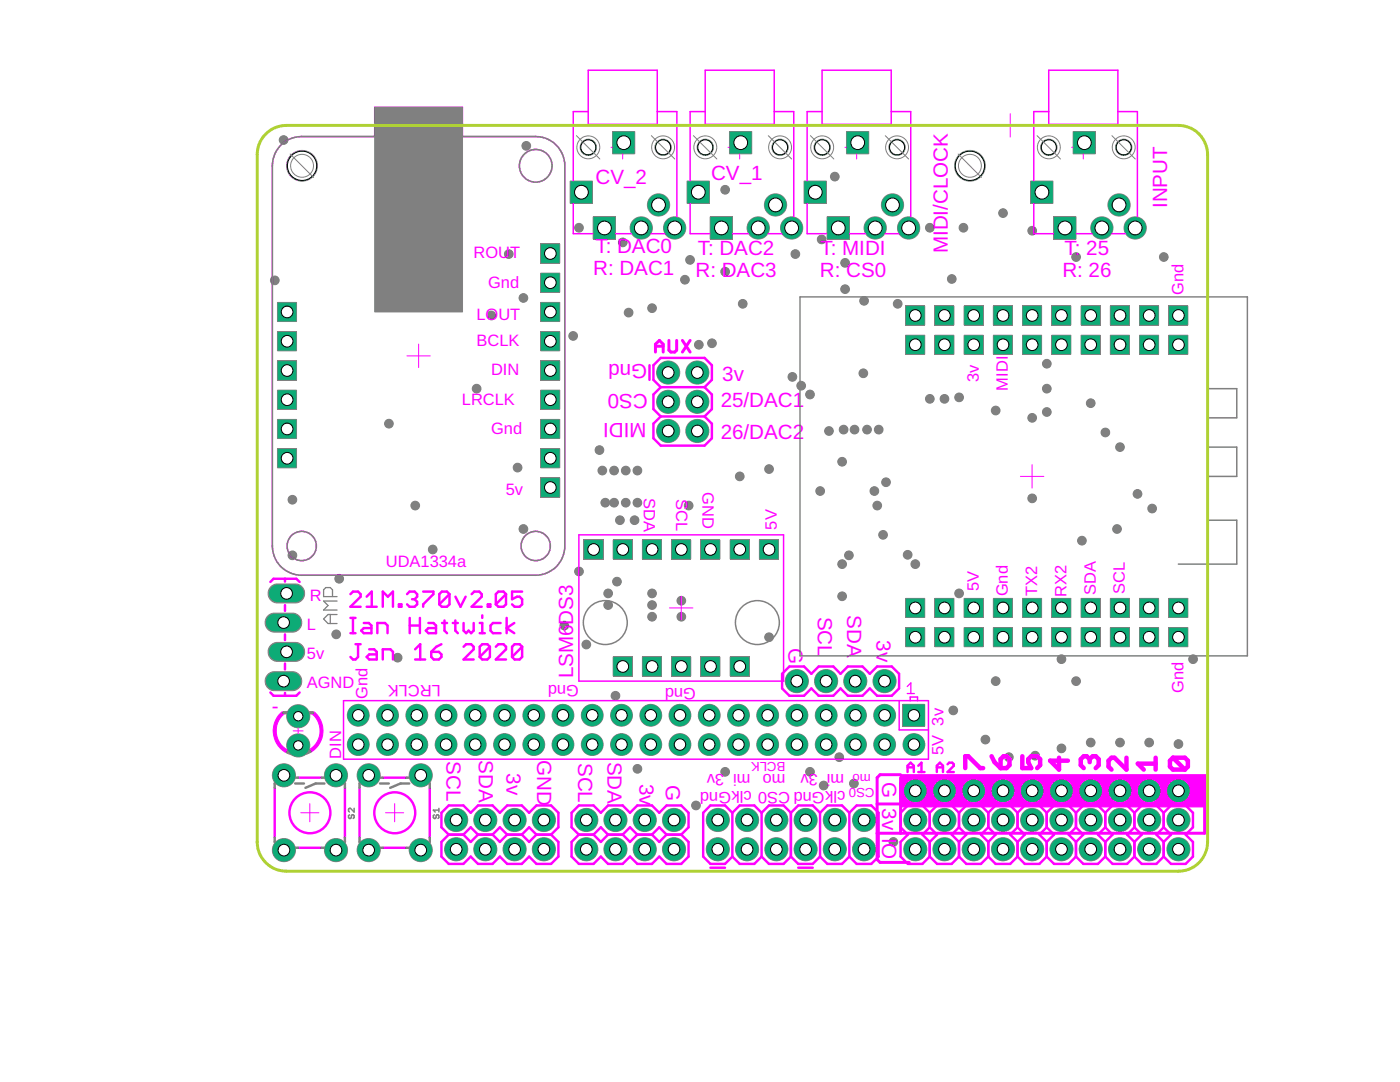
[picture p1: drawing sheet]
<svg xmlns="http://www.w3.org/2000/svg" width="279mm" height="216mm" viewBox="0 0 279 216" stroke-linecap="round" stroke-linejoin="round" font-family="sans-serif">
<defs><g id="words">
<g font-size="4.1" fill="#f0f">
<text x="141.9" y="35.9">CV_1</text>
<text x="118.9" y="36.8">CV_2</text>
<text x="232.9" y="41.5" transform="rotate(-90 232.9 41.5)">INPUT</text>
<text x="118.8" y="50.4">T: DAC0</text>
<text x="139.2" y="51">T: DAC2</text>
<text x="163.7" y="51">T: MIDI</text>
<text x="189.2" y="50.6" transform="rotate(-90 189.2 50.6)">MIDI/CLOCK</text>
<text x="212.5" y="51">T: 25</text>
<text x="118.4" y="54.8">R: DAC1</text>
<text x="138.8" y="55.4">R: DAC3</text>
<text x="163.6" y="55.4">R: CS0</text>
<text x="212" y="55.4">R: 26</text>
<text x="129.2" y="72.7" transform="rotate(-180 129.2 72.7)">Gnd</text>
<text x="144.1" y="75.9">3v</text>
<text x="129.3" y="78.6" transform="rotate(-180 129.3 78.6)">CS0</text>
<text x="143.8" y="81.2">25/DAC1</text>
<text x="129" y="84.4" transform="rotate(-180 129 84.4)">MIDI</text>
<text x="143.8" y="87.6">26/DAC2</text>
<text x="163.2" y="123" transform="rotate(90 163.2 123)">SCL</text>
<text x="169.1" y="122.8" transform="rotate(90 169.1 122.8)">SDA</text>
<text x="157.4" y="129.2" transform="rotate(90 157.4 129.2)">G</text>
<text x="174.9" y="127.8" transform="rotate(90 174.9 127.8)">3v</text>
<text x="114.4" y="135.4" transform="rotate(-90 114.4 135.4)">LSM6DS3</text>
<text x="54.2" y="142.3">-</text>
<text x="89.1" y="151.9" transform="rotate(90 89.1 151.9)">SCL</text>
<text x="95.5" y="151.7" transform="rotate(90 95.5 151.7)">SDA</text>
<text x="101.1" y="154.3" transform="rotate(90 101.1 154.3)">3v</text>
<text x="107.2" y="151.6" transform="rotate(90 107.2 151.6)">GND</text>
<text x="115.4" y="152.2" transform="rotate(90 115.4 152.2)">SCL</text>
<text x="121.2" y="152" transform="rotate(90 121.2 152)">SDA</text>
<text x="127.6" y="156.4" transform="rotate(90 127.6 156.4)">3v</text>
<text x="132.9" y="156.6" transform="rotate(90 132.9 156.6)">G</text>
<text x="176.1" y="156.1" transform="rotate(90 176.1 156.1)">G</text>
<text x="176.1" y="161.3" transform="rotate(90 176.1 161.3)">3v</text>
<text x="176.1" y="167.2" transform="rotate(90 176.1 167.2)">IO</text>
</g>
<g font-size="3.3" fill="#f0f">
<text x="94.5" y="51.6">ROUT</text>
<text x="97.4" y="57.4">Gnd</text>
<text x="236.2" y="58.9" transform="rotate(-90 236.2 58.9)">Gnd</text>
<text x="95.1" y="63.8">LOUT</text>
<text x="95.1" y="69.1">BCLK</text>
<text x="98" y="74.9">DIN</text>
<text x="195.3" y="76.2" transform="rotate(-90 195.3 76.2)">3v</text>
<text x="201.2" y="77.9" transform="rotate(-90 201.2 77.9)">MIDI</text>
<text x="92.2" y="80.8">LRCLK</text>
<text x="98" y="86.6">Gnd</text>
<text x="100.9" y="98.8">5v</text>
<text x="128.5" y="99.4" transform="rotate(90 128.5 99.4)">SDA</text>
<text x="134.9" y="99.6" transform="rotate(90 134.9 99.6)">SCL</text>
<text x="140.2" y="98.3" transform="rotate(90 140.2 98.3)">GND</text>
<text x="155.1" y="105.7" transform="rotate(-90 155.1 105.7)">5V</text>
<text x="77" y="113.1">UDA1334a</text>
<text x="61.8" y="119.9">R</text>
<text x="195.3" y="117.9" transform="rotate(-90 195.3 117.9)">5V</text>
<text x="201.2" y="119" transform="rotate(-90 201.2 119)">Gnd</text>
<text x="207" y="118.9" transform="rotate(-90 207 118.9)">TX2</text>
<text x="212.8" y="119.1" transform="rotate(-90 212.8 119.1)">RX2</text>
<text x="218.7" y="118.7" transform="rotate(-90 218.7 118.7)">SDA</text>
<text x="224.5" y="118.5" transform="rotate(-90 224.5 118.5)">SCL</text>
<text x="61.2" y="125.7">L</text>
<text x="61.2" y="131.5">5v</text>
<text x="61.2" y="137.4">AGND</text>
<text x="88" y="136.6" transform="rotate(-180 88 136.6)">LRCLK</text>
<text x="115.5" y="136.6" transform="rotate(-180 115.5 136.6)">Gnd</text>
<text x="138.9" y="137.2" transform="rotate(-180 138.9 137.2)">Gnd</text>
<text x="73.4" y="139.4" transform="rotate(-90 73.4 139.4)">Gnd</text>
<text x="236.2" y="138.3" transform="rotate(-90 236.2 138.3)">Gnd</text>
<text x="68.1" y="151.4" transform="rotate(-90 68.1 151.4)">DIN</text>
<text x="149.8" y="154.4" transform="rotate(-180 149.8 154.4)">mi 3v</text>
<text x="156.8" y="154.5" transform="rotate(-180 156.8 154.5)">mo</text>
<text x="168.5" y="154.4" transform="rotate(-180 168.5 154.4)">mi 3v</text>
<text x="188.3" y="150.6" transform="rotate(-90 188.3 150.6)">5V 3v</text>
<text x="168.7" y="157.9" transform="rotate(-180 168.7 157.9)">clkGnd CS0 clkGnd</text>
</g>
<g font-size="2.6" fill="#f0f">
<text x="156.7" y="152" transform="rotate(-180 156.7 152)">BCLK</text>
<text x="173.8" y="154.4" transform="rotate(-180 173.8 154.4)">mo</text>
<text x="174.5" y="157.2" transform="rotate(-180 174.5 157.2)">CS0</text>
</g>
</g></defs>
<circle cx="185.6" cy="45.4" r=".72" fill="#0dab76" stroke="#0dab76" stroke-width=".2"/>
<circle cx="185.6" cy="45.4" r=".44" fill="#fff" stroke="#000" stroke-width=".2"/>
<circle cx="200.2" cy="42.5" r=".72" fill="#0dab76" stroke="#0dab76" stroke-width=".2"/>
<circle cx="200.2" cy="42.5" r=".44" fill="#fff" stroke="#000" stroke-width=".2"/>
<circle cx="214.8" cy="51.3" r=".72" fill="#0dab76" stroke="#0dab76" stroke-width=".2"/>
<circle cx="214.8" cy="51.3" r=".44" fill="#fff" stroke="#000" stroke-width=".2"/>
<circle cx="232.3" cy="51.3" r=".72" fill="#0dab76" stroke="#0dab76" stroke-width=".2"/>
<circle cx="232.3" cy="51.3" r=".44" fill="#fff" stroke="#000" stroke-width=".2"/>
<circle cx="166.6" cy="35.2" r=".72" fill="#0dab76" stroke="#0dab76" stroke-width=".2"/>
<circle cx="166.6" cy="35.2" r=".44" fill="#fff" stroke="#000" stroke-width=".2"/>
<circle cx="130.1" cy="61.5" r=".72" fill="#0dab76" stroke="#0dab76" stroke-width=".2"/>
<circle cx="130.1" cy="61.5" r=".44" fill="#fff" stroke="#000" stroke-width=".2"/>
<circle cx="142.1" cy="68.5" r=".72" fill="#0dab76" stroke="#0dab76" stroke-width=".2"/>
<circle cx="142.1" cy="68.5" r=".44" fill="#fff" stroke="#000" stroke-width=".2"/>
<circle cx="206" cy="99.4" r=".72" fill="#0dab76" stroke="#0dab76" stroke-width=".2"/>
<circle cx="206" cy="99.4" r=".44" fill="#fff" stroke="#000" stroke-width=".2"/>
<circle cx="163.7" cy="98" r=".72" fill="#0dab76" stroke="#0dab76" stroke-width=".2"/>
<circle cx="163.7" cy="98" r=".44" fill="#fff" stroke="#000" stroke-width=".2"/>
<circle cx="137.4" cy="100.9" r=".72" fill="#0dab76" stroke="#0dab76" stroke-width=".2"/>
<circle cx="137.4" cy="100.9" r=".44" fill="#fff" stroke="#000" stroke-width=".2"/>
<circle cx="153.5" cy="127.1" r=".72" fill="#0dab76" stroke="#0dab76" stroke-width=".2"/>
<circle cx="153.5" cy="127.1" r=".44" fill="#fff" stroke="#000" stroke-width=".2"/>
<circle cx="138.9" cy="160.7" r=".72" fill="#0dab76" stroke="#0dab76" stroke-width=".2"/>
<circle cx="138.9" cy="160.7" r=".44" fill="#fff" stroke="#000" stroke-width=".2"/>
<circle cx="238.1" cy="131.5" r=".72" fill="#0dab76" stroke="#0dab76" stroke-width=".2"/>
<circle cx="238.1" cy="131.5" r=".44" fill="#fff" stroke="#000" stroke-width=".2"/>
<circle cx="235.2" cy="148.5" r=".72" fill="#0dab76" stroke="#0dab76" stroke-width=".2"/>
<circle cx="235.2" cy="148.5" r=".44" fill="#fff" stroke="#000" stroke-width=".2"/>
<circle cx="229.3" cy="148.2" r=".72" fill="#0dab76" stroke="#0dab76" stroke-width=".2"/>
<circle cx="229.3" cy="148.2" r=".44" fill="#fff" stroke="#000" stroke-width=".2"/>
<circle cx="223.5" cy="148.2" r=".72" fill="#0dab76" stroke="#0dab76" stroke-width=".2"/>
<circle cx="223.5" cy="148.2" r=".44" fill="#fff" stroke="#000" stroke-width=".2"/>
<circle cx="217.7" cy="148.2" r=".72" fill="#0dab76" stroke="#0dab76" stroke-width=".2"/>
<circle cx="217.7" cy="148.2" r=".44" fill="#fff" stroke="#000" stroke-width=".2"/>
<circle cx="211.8" cy="149.3" r=".72" fill="#0dab76" stroke="#0dab76" stroke-width=".2"/>
<circle cx="211.8" cy="149.3" r=".44" fill="#fff" stroke="#000" stroke-width=".2"/>
<circle cx="206.6" cy="150.8" r=".72" fill="#0dab76" stroke="#0dab76" stroke-width=".2"/>
<circle cx="206.6" cy="150.8" r=".44" fill="#fff" stroke="#000" stroke-width=".2"/>
<circle cx="201.3" cy="151.1" r=".72" fill="#0dab76" stroke="#0dab76" stroke-width=".2"/>
<circle cx="201.3" cy="151.1" r=".44" fill="#fff" stroke="#000" stroke-width=".2"/>
<circle cx="198.7" cy="135.9" r=".72" fill="#0dab76" stroke="#0dab76" stroke-width=".2"/>
<circle cx="198.7" cy="135.9" r=".44" fill="#fff" stroke="#000" stroke-width=".2"/>
<circle cx="211.8" cy="131.5" r=".72" fill="#0dab76" stroke="#0dab76" stroke-width=".2"/>
<circle cx="211.8" cy="131.5" r=".44" fill="#fff" stroke="#000" stroke-width=".2"/>
<circle cx="196.7" cy="147.6" r=".72" fill="#0dab76" stroke="#0dab76" stroke-width=".2"/>
<circle cx="196.7" cy="147.6" r=".44" fill="#fff" stroke="#000" stroke-width=".2"/>
<circle cx="178.3" cy="168" r=".72" fill="#0dab76" stroke="#0dab76" stroke-width=".2"/>
<circle cx="178.3" cy="168" r=".44" fill="#fff" stroke="#000" stroke-width=".2"/>
<circle cx="206" cy="46" r=".72" fill="#0dab76" stroke="#0dab76" stroke-width=".2"/>
<circle cx="206" cy="46" r=".44" fill="#fff" stroke="#000" stroke-width=".2"/>
<circle cx="168.7" cy="57.7" r=".72" fill="#0dab76" stroke="#0dab76" stroke-width=".2"/>
<circle cx="168.7" cy="57.7" r=".44" fill="#fff" stroke="#000" stroke-width=".2"/>
<circle cx="168.7" cy="52.5" r=".72" fill="#0dab76" stroke="#0dab76" stroke-width=".2"/>
<circle cx="168.7" cy="52.5" r=".44" fill="#fff" stroke="#000" stroke-width=".2"/>
<circle cx="164" cy="47.8" r=".72" fill="#0dab76" stroke="#0dab76" stroke-width=".2"/>
<circle cx="164" cy="47.8" r=".44" fill="#fff" stroke="#000" stroke-width=".2"/>
<circle cx="158.7" cy="50.7" r=".72" fill="#0dab76" stroke="#0dab76" stroke-width=".2"/>
<circle cx="158.7" cy="50.7" r=".44" fill="#fff" stroke="#000" stroke-width=".2"/>
<circle cx="144.7" cy="54.2" r=".72" fill="#0dab76" stroke="#0dab76" stroke-width=".2"/>
<circle cx="144.7" cy="54.2" r=".44" fill="#fff" stroke="#000" stroke-width=".2"/>
<circle cx="148.2" cy="60.6" r=".72" fill="#0dab76" stroke="#0dab76" stroke-width=".2"/>
<circle cx="148.2" cy="60.6" r=".44" fill="#fff" stroke="#000" stroke-width=".2"/>
<circle cx="137.7" cy="51.9" r=".72" fill="#0dab76" stroke="#0dab76" stroke-width=".2"/>
<circle cx="137.7" cy="51.9" r=".44" fill="#fff" stroke="#000" stroke-width=".2"/>
<circle cx="125.5" cy="62.4" r=".72" fill="#0dab76" stroke="#0dab76" stroke-width=".2"/>
<circle cx="125.5" cy="62.4" r=".44" fill="#fff" stroke="#000" stroke-width=".2"/>
<circle cx="124.3" cy="48.4" r=".72" fill="#0dab76" stroke="#0dab76" stroke-width=".2"/>
<circle cx="124.3" cy="48.4" r=".44" fill="#fff" stroke="#000" stroke-width=".2"/>
<circle cx="115.5" cy="45.4" r=".72" fill="#0dab76" stroke="#0dab76" stroke-width=".2"/>
<circle cx="115.5" cy="45.4" r=".44" fill="#fff" stroke="#000" stroke-width=".2"/>
<circle cx="114.4" cy="67" r=".72" fill="#0dab76" stroke="#0dab76" stroke-width=".2"/>
<circle cx="114.4" cy="67" r=".44" fill="#fff" stroke="#000" stroke-width=".2"/>
<circle cx="144.7" cy="37.9" r=".72" fill="#0dab76" stroke="#0dab76" stroke-width=".2"/>
<circle cx="144.7" cy="37.9" r=".44" fill="#fff" stroke="#000" stroke-width=".2"/>
<circle cx="119.6" cy="89.8" r=".72" fill="#0dab76" stroke="#0dab76" stroke-width=".2"/>
<circle cx="119.6" cy="89.8" r=".44" fill="#fff" stroke="#000" stroke-width=".2"/>
<circle cx="123.7" cy="103.8" r=".72" fill="#0dab76" stroke="#0dab76" stroke-width=".2"/>
<circle cx="123.7" cy="103.8" r=".44" fill="#fff" stroke="#000" stroke-width=".2"/>
<circle cx="127.2" cy="100.3" r=".72" fill="#0dab76" stroke="#0dab76" stroke-width=".2"/>
<circle cx="127.2" cy="100.3" r=".44" fill="#fff" stroke="#000" stroke-width=".2"/>
<circle cx="124.9" cy="100.3" r=".72" fill="#0dab76" stroke="#0dab76" stroke-width=".2"/>
<circle cx="124.9" cy="100.3" r=".44" fill="#fff" stroke="#000" stroke-width=".2"/>
<circle cx="122.6" cy="100.3" r=".72" fill="#0dab76" stroke="#0dab76" stroke-width=".2"/>
<circle cx="122.6" cy="100.3" r=".44" fill="#fff" stroke="#000" stroke-width=".2"/>
<circle cx="120.8" cy="100.3" r=".72" fill="#0dab76" stroke="#0dab76" stroke-width=".2"/>
<circle cx="120.8" cy="100.3" r=".44" fill="#fff" stroke="#000" stroke-width=".2"/>
<circle cx="127.2" cy="93.9" r=".72" fill="#0dab76" stroke="#0dab76" stroke-width=".2"/>
<circle cx="127.2" cy="93.9" r=".44" fill="#fff" stroke="#000" stroke-width=".2"/>
<circle cx="124.9" cy="93.9" r=".72" fill="#0dab76" stroke="#0dab76" stroke-width=".2"/>
<circle cx="124.9" cy="93.9" r=".44" fill="#fff" stroke="#000" stroke-width=".2"/>
<circle cx="122.6" cy="93.9" r=".72" fill="#0dab76" stroke="#0dab76" stroke-width=".2"/>
<circle cx="122.6" cy="93.9" r=".44" fill="#fff" stroke="#000" stroke-width=".2"/>
<circle cx="120.2" cy="93.9" r=".72" fill="#0dab76" stroke="#0dab76" stroke-width=".2"/>
<circle cx="120.2" cy="93.9" r=".44" fill="#fff" stroke="#000" stroke-width=".2"/>
<circle cx="126.6" cy="103.8" r=".72" fill="#0dab76" stroke="#0dab76" stroke-width=".2"/>
<circle cx="126.6" cy="103.8" r=".44" fill="#fff" stroke="#000" stroke-width=".2"/>
<circle cx="215.9" cy="107.9" r=".72" fill="#0dab76" stroke="#0dab76" stroke-width=".2"/>
<circle cx="215.9" cy="107.9" r=".44" fill="#fff" stroke="#000" stroke-width=".2"/>
<circle cx="147.6" cy="95.1" r=".72" fill="#0dab76" stroke="#0dab76" stroke-width=".2"/>
<circle cx="147.6" cy="95.1" r=".44" fill="#fff" stroke="#000" stroke-width=".2"/>
<circle cx="123.1" cy="116.1" r=".72" fill="#0dab76" stroke="#0dab76" stroke-width=".2"/>
<circle cx="123.1" cy="116.1" r=".44" fill="#fff" stroke="#000" stroke-width=".2"/>
<circle cx="222.9" cy="105.6" r=".72" fill="#0dab76" stroke="#0dab76" stroke-width=".2"/>
<circle cx="222.9" cy="105.6" r=".44" fill="#fff" stroke="#000" stroke-width=".2"/>
<circle cx="153.5" cy="93.6" r=".72" fill="#0dab76" stroke="#0dab76" stroke-width=".2"/>
<circle cx="153.5" cy="93.6" r=".44" fill="#fff" stroke="#000" stroke-width=".2"/>
<circle cx="161.6" cy="154" r=".72" fill="#0dab76" stroke="#0dab76" stroke-width=".2"/>
<circle cx="161.6" cy="154" r=".44" fill="#fff" stroke="#000" stroke-width=".2"/>
<circle cx="144.7" cy="154" r=".72" fill="#0dab76" stroke="#0dab76" stroke-width=".2"/>
<circle cx="144.7" cy="154" r=".44" fill="#fff" stroke="#000" stroke-width=".2"/>
<circle cx="185.6" cy="79.6" r=".72" fill="#0dab76" stroke="#0dab76" stroke-width=".2"/>
<circle cx="185.6" cy="79.6" r=".44" fill="#fff" stroke="#000" stroke-width=".2"/>
<circle cx="188.5" cy="79.6" r=".72" fill="#0dab76" stroke="#0dab76" stroke-width=".2"/>
<circle cx="188.5" cy="79.6" r=".44" fill="#fff" stroke="#000" stroke-width=".2"/>
<circle cx="208.9" cy="82.2" r=".72" fill="#0dab76" stroke="#0dab76" stroke-width=".2"/>
<circle cx="208.9" cy="82.2" r=".44" fill="#fff" stroke="#000" stroke-width=".2"/>
<circle cx="165.4" cy="86" r=".72" fill="#0dab76" stroke="#0dab76" stroke-width=".2"/>
<circle cx="165.4" cy="86" r=".44" fill="#fff" stroke="#000" stroke-width=".2"/>
<circle cx="192.3" cy="45.4" r=".72" fill="#0dab76" stroke="#0dab76" stroke-width=".2"/>
<circle cx="192.3" cy="45.4" r=".44" fill="#fff" stroke="#000" stroke-width=".2"/>
<circle cx="189.9" cy="55.7" r=".72" fill="#0dab76" stroke="#0dab76" stroke-width=".2"/>
<circle cx="189.9" cy="55.7" r=".44" fill="#fff" stroke="#000" stroke-width=".2"/>
<circle cx="127.2" cy="153.4" r=".72" fill="#0dab76" stroke="#0dab76" stroke-width=".2"/>
<circle cx="127.2" cy="153.4" r=".44" fill="#fff" stroke="#000" stroke-width=".2"/>
<circle cx="115.5" cy="114" r=".72" fill="#0dab76" stroke="#0dab76" stroke-width=".2"/>
<circle cx="115.5" cy="114" r=".44" fill="#fff" stroke="#000" stroke-width=".2"/>
<circle cx="191.4" cy="79.3" r=".72" fill="#0dab76" stroke="#0dab76" stroke-width=".2"/>
<circle cx="191.4" cy="79.3" r=".44" fill="#fff" stroke="#000" stroke-width=".2"/>
<circle cx="136.7" cy="55.8" r=".72" fill="#0dab76" stroke="#0dab76" stroke-width=".2"/>
<circle cx="136.7" cy="55.8" r=".44" fill="#fff" stroke="#000" stroke-width=".2"/>
<circle cx="139.5" cy="68.8" r=".72" fill="#0dab76" stroke="#0dab76" stroke-width=".2"/>
<circle cx="139.5" cy="68.8" r=".44" fill="#fff" stroke="#000" stroke-width=".2"/>
<circle cx="95.1" cy="77.6" r=".72" fill="#0dab76" stroke="#0dab76" stroke-width=".2"/>
<circle cx="95.1" cy="77.6" r=".44" fill="#fff" stroke="#000" stroke-width=".2"/>
<circle cx="86.4" cy="109.6" r=".72" fill="#0dab76" stroke="#0dab76" stroke-width=".2"/>
<circle cx="86.4" cy="109.6" r=".44" fill="#fff" stroke="#000" stroke-width=".2"/>
<circle cx="77.6" cy="84.5" r=".72" fill="#0dab76" stroke="#0dab76" stroke-width=".2"/>
<circle cx="77.6" cy="84.5" r=".44" fill="#fff" stroke="#000" stroke-width=".2"/>
<circle cx="82.9" cy="100.9" r=".72" fill="#0dab76" stroke="#0dab76" stroke-width=".2"/>
<circle cx="82.9" cy="100.9" r=".44" fill="#fff" stroke="#000" stroke-width=".2"/>
<circle cx="67.7" cy="115.5" r=".72" fill="#0dab76" stroke="#0dab76" stroke-width=".2"/>
<circle cx="67.7" cy="115.5" r=".44" fill="#fff" stroke="#000" stroke-width=".2"/>
<circle cx="67.1" cy="126.6" r=".72" fill="#0dab76" stroke="#0dab76" stroke-width=".2"/>
<circle cx="67.1" cy="126.6" r=".44" fill="#fff" stroke="#000" stroke-width=".2"/>
<circle cx="79.4" cy="131.2" r=".72" fill="#0dab76" stroke="#0dab76" stroke-width=".2"/>
<circle cx="79.4" cy="131.2" r=".44" fill="#fff" stroke="#000" stroke-width=".2"/>
<circle cx="104.5" cy="105.6" r=".72" fill="#0dab76" stroke="#0dab76" stroke-width=".2"/>
<circle cx="104.5" cy="105.6" r=".44" fill="#fff" stroke="#000" stroke-width=".2"/>
<circle cx="103.3" cy="93.3" r=".72" fill="#0dab76" stroke="#0dab76" stroke-width=".2"/>
<circle cx="103.3" cy="93.3" r=".44" fill="#fff" stroke="#000" stroke-width=".2"/>
<circle cx="101.5" cy="50.7" r=".72" fill="#0dab76" stroke="#0dab76" stroke-width=".2"/>
<circle cx="101.5" cy="50.7" r=".44" fill="#fff" stroke="#000" stroke-width=".2"/>
<circle cx="105" cy="29.1" r=".72" fill="#0dab76" stroke="#0dab76" stroke-width=".2"/>
<circle cx="105" cy="29.1" r=".44" fill="#fff" stroke="#000" stroke-width=".2"/>
<circle cx="56.6" cy="27.9" r=".72" fill="#0dab76" stroke="#0dab76" stroke-width=".2"/>
<circle cx="56.6" cy="27.9" r=".44" fill="#fff" stroke="#000" stroke-width=".2"/>
<circle cx="54.8" cy="55.9" r=".72" fill="#0dab76" stroke="#0dab76" stroke-width=".2"/>
<circle cx="54.8" cy="55.9" r=".44" fill="#fff" stroke="#000" stroke-width=".2"/>
<circle cx="58.4" cy="99.7" r=".72" fill="#0dab76" stroke="#0dab76" stroke-width=".2"/>
<circle cx="58.4" cy="99.7" r=".44" fill="#fff" stroke="#000" stroke-width=".2"/>
<circle cx="58.4" cy="110.8" r=".72" fill="#0dab76" stroke="#0dab76" stroke-width=".2"/>
<circle cx="58.4" cy="110.8" r=".44" fill="#fff" stroke="#000" stroke-width=".2"/>
<circle cx="104.5" cy="59.5" r=".72" fill="#0dab76" stroke="#0dab76" stroke-width=".2"/>
<circle cx="104.5" cy="59.5" r=".44" fill="#fff" stroke="#000" stroke-width=".2"/>
<circle cx="112.6" cy="124.8" r=".72" fill="#0dab76" stroke="#0dab76" stroke-width=".2"/>
<circle cx="112.6" cy="124.8" r=".44" fill="#fff" stroke="#000" stroke-width=".2"/>
<circle cx="122.8" cy="138.8" r=".72" fill="#0dab76" stroke="#0dab76" stroke-width=".2"/>
<circle cx="122.8" cy="138.8" r=".44" fill="#fff" stroke="#000" stroke-width=".2"/>
<circle cx="229.9" cy="101.5" r=".72" fill="#0dab76" stroke="#0dab76" stroke-width=".2"/>
<circle cx="229.9" cy="101.5" r=".44" fill="#fff" stroke="#000" stroke-width=".2"/>
<circle cx="227" cy="98.6" r=".72" fill="#0dab76" stroke="#0dab76" stroke-width=".2"/>
<circle cx="227" cy="98.6" r=".44" fill="#fff" stroke="#000" stroke-width=".2"/>
<circle cx="117" cy="128.6" r=".72" fill="#0dab76" stroke="#0dab76" stroke-width=".2"/>
<circle cx="117" cy="128.6" r=".44" fill="#fff" stroke="#000" stroke-width=".2"/>
<circle cx="130.1" cy="123.1" r=".72" fill="#0dab76" stroke="#0dab76" stroke-width=".2"/>
<circle cx="130.1" cy="123.1" r=".44" fill="#fff" stroke="#000" stroke-width=".2"/>
<circle cx="136" cy="123.1" r=".72" fill="#0dab76" stroke="#0dab76" stroke-width=".2"/>
<circle cx="136" cy="123.1" r=".44" fill="#fff" stroke="#000" stroke-width=".2"/>
<circle cx="136" cy="119.9" r=".72" fill="#0dab76" stroke="#0dab76" stroke-width=".2"/>
<circle cx="136" cy="119.9" r=".44" fill="#fff" stroke="#000" stroke-width=".2"/>
<circle cx="168.4" cy="85.7" r=".72" fill="#0dab76" stroke="#0dab76" stroke-width=".2"/>
<circle cx="168.4" cy="85.7" r=".44" fill="#fff" stroke="#000" stroke-width=".2"/>
<circle cx="208.9" cy="72.6" r=".72" fill="#0dab76" stroke="#0dab76" stroke-width=".2"/>
<circle cx="208.9" cy="72.6" r=".44" fill="#fff" stroke="#000" stroke-width=".2"/>
<circle cx="121.4" cy="120.7" r=".72" fill="#0dab76" stroke="#0dab76" stroke-width=".2"/>
<circle cx="121.4" cy="120.7" r=".44" fill="#fff" stroke="#000" stroke-width=".2"/>
<circle cx="130.1" cy="120.7" r=".72" fill="#0dab76" stroke="#0dab76" stroke-width=".2"/>
<circle cx="130.1" cy="120.7" r=".44" fill="#fff" stroke="#000" stroke-width=".2"/>
<circle cx="170.5" cy="85.7" r=".72" fill="#0dab76" stroke="#0dab76" stroke-width=".2"/>
<circle cx="170.5" cy="85.7" r=".44" fill="#fff" stroke="#000" stroke-width=".2"/>
<circle cx="175.1" cy="100.9" r=".72" fill="#0dab76" stroke="#0dab76" stroke-width=".2"/>
<circle cx="175.1" cy="100.9" r=".44" fill="#fff" stroke="#000" stroke-width=".2"/>
<circle cx="220.6" cy="86.3" r=".72" fill="#0dab76" stroke="#0dab76" stroke-width=".2"/>
<circle cx="220.6" cy="86.3" r=".44" fill="#fff" stroke="#000" stroke-width=".2"/>
<circle cx="176.2" cy="106.7" r=".72" fill="#0dab76" stroke="#0dab76" stroke-width=".2"/>
<circle cx="176.2" cy="106.7" r=".44" fill="#fff" stroke="#000" stroke-width=".2"/>
<circle cx="223.5" cy="89.2" r=".72" fill="#0dab76" stroke="#0dab76" stroke-width=".2"/>
<circle cx="223.5" cy="89.2" r=".44" fill="#fff" stroke="#000" stroke-width=".2"/>
<circle cx="98" cy="62.9" r=".72" fill="#0dab76" stroke="#0dab76" stroke-width=".2"/>
<circle cx="98" cy="62.9" r=".44" fill="#fff" stroke="#000" stroke-width=".2"/>
<circle cx="161.6" cy="78.7" r=".72" fill="#0dab76" stroke="#0dab76" stroke-width=".2"/>
<circle cx="161.6" cy="78.7" r=".44" fill="#fff" stroke="#000" stroke-width=".2"/>
<circle cx="172.3" cy="74.5" r=".72" fill="#0dab76" stroke="#0dab76" stroke-width=".2"/>
<circle cx="172.3" cy="74.5" r=".44" fill="#fff" stroke="#000" stroke-width=".2"/>
<circle cx="175.4" cy="85.7" r=".72" fill="#0dab76" stroke="#0dab76" stroke-width=".2"/>
<circle cx="175.4" cy="85.7" r=".44" fill="#fff" stroke="#000" stroke-width=".2"/>
<circle cx="217.7" cy="80.5" r=".72" fill="#0dab76" stroke="#0dab76" stroke-width=".2"/>
<circle cx="217.7" cy="80.5" r=".44" fill="#fff" stroke="#000" stroke-width=".2"/>
<circle cx="164.4" cy="156.7" r=".72" fill="#0dab76" stroke="#0dab76" stroke-width=".2"/>
<circle cx="164.4" cy="156.7" r=".44" fill="#fff" stroke="#000" stroke-width=".2"/>
<circle cx="173" cy="85.7" r=".72" fill="#0dab76" stroke="#0dab76" stroke-width=".2"/>
<circle cx="173" cy="85.7" r=".44" fill="#fff" stroke="#000" stroke-width=".2"/>
<circle cx="208.9" cy="77.6" r=".72" fill="#0dab76" stroke="#0dab76" stroke-width=".2"/>
<circle cx="208.9" cy="77.6" r=".44" fill="#fff" stroke="#000" stroke-width=".2"/>
<circle cx="174.5" cy="98" r=".72" fill="#0dab76" stroke="#0dab76" stroke-width=".2"/>
<circle cx="174.5" cy="98" r=".44" fill="#fff" stroke="#000" stroke-width=".2"/>
<circle cx="206" cy="83.4" r=".72" fill="#0dab76" stroke="#0dab76" stroke-width=".2"/>
<circle cx="206" cy="83.4" r=".44" fill="#fff" stroke="#000" stroke-width=".2"/>
<circle cx="159.9" cy="77" r=".72" fill="#0dab76" stroke="#0dab76" stroke-width=".2"/>
<circle cx="159.9" cy="77" r=".44" fill="#fff" stroke="#000" stroke-width=".2"/>
<circle cx="179.2" cy="60.6" r=".72" fill="#0dab76" stroke="#0dab76" stroke-width=".2"/>
<circle cx="179.2" cy="60.6" r=".44" fill="#fff" stroke="#000" stroke-width=".2"/>
<circle cx="158.1" cy="75.2" r=".72" fill="#0dab76" stroke="#0dab76" stroke-width=".2"/>
<circle cx="158.1" cy="75.2" r=".44" fill="#fff" stroke="#000" stroke-width=".2"/>
<circle cx="172.4" cy="60" r=".72" fill="#0dab76" stroke="#0dab76" stroke-width=".2"/>
<circle cx="172.4" cy="60" r=".44" fill="#fff" stroke="#000" stroke-width=".2"/>
<circle cx="170.4" cy="156.3" r=".72" fill="#0dab76" stroke="#0dab76" stroke-width=".2"/>
<circle cx="170.4" cy="156.3" r=".44" fill="#fff" stroke="#000" stroke-width=".2"/>
<circle cx="167.5" cy="151.1" r=".72" fill="#0dab76" stroke="#0dab76" stroke-width=".2"/>
<circle cx="167.5" cy="151.1" r=".44" fill="#fff" stroke="#000" stroke-width=".2"/>
<circle cx="168.1" cy="119" r=".72" fill="#0dab76" stroke="#0dab76" stroke-width=".2"/>
<circle cx="168.1" cy="119" r=".44" fill="#fff" stroke="#000" stroke-width=".2"/>
<circle cx="191.4" cy="118.4" r=".72" fill="#0dab76" stroke="#0dab76" stroke-width=".2"/>
<circle cx="191.4" cy="118.4" r=".44" fill="#fff" stroke="#000" stroke-width=".2"/>
<circle cx="190.2" cy="141.8" r=".72" fill="#0dab76" stroke="#0dab76" stroke-width=".2"/>
<circle cx="190.2" cy="141.8" r=".44" fill="#fff" stroke="#000" stroke-width=".2"/>
<circle cx="214.8" cy="135.9" r=".72" fill="#0dab76" stroke="#0dab76" stroke-width=".2"/>
<circle cx="214.8" cy="135.9" r=".44" fill="#fff" stroke="#000" stroke-width=".2"/>
<circle cx="176.8" cy="96.2" r=".72" fill="#0dab76" stroke="#0dab76" stroke-width=".2"/>
<circle cx="176.8" cy="96.2" r=".44" fill="#fff" stroke="#000" stroke-width=".2"/>
<circle cx="198.7" cy="81.9" r=".72" fill="#0dab76" stroke="#0dab76" stroke-width=".2"/>
<circle cx="198.7" cy="81.9" r=".44" fill="#fff" stroke="#000" stroke-width=".2"/>
<circle cx="121.4" cy="118.4" r=".72" fill="#0dab76" stroke="#0dab76" stroke-width=".2"/>
<circle cx="121.4" cy="118.4" r=".44" fill="#fff" stroke="#000" stroke-width=".2"/>
<circle cx="130.1" cy="118.4" r=".72" fill="#0dab76" stroke="#0dab76" stroke-width=".2"/>
<circle cx="130.1" cy="118.4" r=".44" fill="#fff" stroke="#000" stroke-width=".2"/>
<circle cx="168.1" cy="92.1" r=".72" fill="#0dab76" stroke="#0dab76" stroke-width=".2"/>
<circle cx="168.1" cy="92.1" r=".44" fill="#fff" stroke="#000" stroke-width=".2"/>
<circle cx="181.1" cy="110.7" r=".72" fill="#0dab76" stroke="#0dab76" stroke-width=".2"/>
<circle cx="181.1" cy="110.7" r=".44" fill="#fff" stroke="#000" stroke-width=".2"/>
<circle cx="169.4" cy="110.8" r=".72" fill="#0dab76" stroke="#0dab76" stroke-width=".2"/>
<circle cx="169.4" cy="110.8" r=".44" fill="#fff" stroke="#000" stroke-width=".2"/>
<circle cx="182.7" cy="112.6" r=".72" fill="#0dab76" stroke="#0dab76" stroke-width=".2"/>
<circle cx="182.7" cy="112.6" r=".44" fill="#fff" stroke="#000" stroke-width=".2"/>
<circle cx="168.1" cy="112.6" r=".72" fill="#0dab76" stroke="#0dab76" stroke-width=".2"/>
<circle cx="168.1" cy="112.6" r=".44" fill="#fff" stroke="#000" stroke-width=".2"/>
<g fill="#808080" stroke="#808080" stroke-width=".2">
<path d="M57.4 149.7l1 .4 1.1 .1v.6l-.9-.1-1.2-.4-.3-.1z" fill-rule="evenodd"/>
<path d="M59.5 150.2l1.4-.2 .9-.4 .3 .5-1.2 .5-1.1 .2h-.3z" fill-rule="evenodd"/>
<circle cx="193.6" cy="33.1" r="3.1"/>
<circle cx="60.3" cy="33.1" r="3.1"/>
<circle cx="194.3" cy="169.5" r="2.31"/>
<circle cx="194.3" cy="163.6" r="2.31"/>
<circle cx="194.3" cy="157.8" r="2.31"/>
<circle cx="223.5" cy="169.5" r="2.31"/>
<circle cx="223.5" cy="163.6" r="2.31"/>
<circle cx="223.5" cy="157.8" r="2.31"/>
<circle cx="229.3" cy="169.5" r="2.31"/>
<circle cx="229.3" cy="163.6" r="2.31"/>
<circle cx="229.3" cy="157.8" r="2.31"/>
<circle cx="235.2" cy="169.5" r="2.31"/>
<circle cx="235.2" cy="163.6" r="2.31"/>
<circle cx="235.2" cy="157.8" r="2.31"/>
<circle cx="211.8" cy="169.5" r="2.31"/>
<circle cx="211.8" cy="163.6" r="2.31"/>
<circle cx="211.8" cy="157.8" r="2.31"/>
<circle cx="200.2" cy="169.5" r="2.31"/>
<circle cx="200.2" cy="163.6" r="2.31"/>
<circle cx="200.2" cy="157.8" r="2.31"/>
<circle cx="206" cy="169.5" r="2.31"/>
<circle cx="206" cy="163.6" r="2.31"/>
<circle cx="206" cy="157.8" r="2.31"/>
<circle cx="217.7" cy="169.5" r="2.31"/>
<circle cx="217.7" cy="163.6" r="2.31"/>
<circle cx="217.7" cy="157.8" r="2.31"/>
<circle cx="91" cy="169.5" r="2.31"/>
<circle cx="96.9" cy="169.5" r="2.31"/>
<circle cx="102.7" cy="169.5" r="2.31"/>
<circle cx="108.5" cy="169.5" r="2.31"/>
<circle cx="128" cy="45.5" r="2.22"/>
<circle cx="134.6" cy="45.5" r="2.22"/>
<circle cx="131.4" cy="40.9" r="2.22"/>
<circle cx="132.3" cy="29.4" r="1.63"/>
<circle cx="117.4" cy="29.4" r="1.63"/>
<circle cx="219.9" cy="45.5" r="2.22"/>
<circle cx="226.5" cy="45.5" r="2.22"/>
<circle cx="223.3" cy="40.9" r="2.22"/>
<circle cx="224.3" cy="29.4" r="1.63"/>
<circle cx="209.3" cy="29.4" r="1.63"/>
<circle cx="174.7" cy="45.5" r="2.22"/>
<circle cx="181.3" cy="45.5" r="2.22"/>
<circle cx="178.1" cy="40.9" r="2.22"/>
<circle cx="179" cy="29.4" r="1.63"/>
<circle cx="164.1" cy="29.4" r="1.63"/>
<circle cx="151.3" cy="45.5" r="2.22"/>
<circle cx="158" cy="45.5" r="2.22"/>
<circle cx="154.8" cy="40.9" r="2.22"/>
<circle cx="155.7" cy="29.4" r="1.63"/>
<circle cx="140.8" cy="29.4" r="1.63"/>
<circle cx="188.5" cy="169.5" r="2.31"/>
<circle cx="188.5" cy="163.6" r="2.31"/>
<circle cx="188.5" cy="157.8" r="2.31"/>
<circle cx="182.7" cy="169.5" r="2.31"/>
<circle cx="182.7" cy="163.6" r="2.31"/>
<circle cx="182.7" cy="157.8" r="2.31"/>
<circle cx="143.3" cy="169.5" r="2.31"/>
<circle cx="143.3" cy="163.6" r="2.31"/>
<circle cx="149.1" cy="169.5" r="2.31"/>
<circle cx="149.1" cy="163.6" r="2.31"/>
<circle cx="154.9" cy="169.5" r="2.31"/>
<circle cx="154.9" cy="163.6" r="2.31"/>
<circle cx="160.8" cy="169.5" r="2.31"/>
<circle cx="160.8" cy="163.6" r="2.31"/>
<circle cx="166.6" cy="169.5" r="2.31"/>
<circle cx="166.6" cy="163.6" r="2.31"/>
<circle cx="172.4" cy="169.5" r="2.31"/>
<circle cx="172.4" cy="163.6" r="2.31"/>
<circle cx="59.5" cy="148.7" r="2.31"/>
<circle cx="59.5" cy="142.9" r="2.31"/>
<circle cx="91" cy="163.6" r="2.31"/>
<circle cx="96.9" cy="163.6" r="2.31"/>
<circle cx="102.7" cy="163.6" r="2.31"/>
<circle cx="108.5" cy="163.6" r="2.31"/>
<circle cx="133.3" cy="74.3" r="2.31"/>
<circle cx="139.2" cy="74.3" r="2.31"/>
<circle cx="133.3" cy="80.2" r="2.31"/>
<circle cx="139.2" cy="80.2" r="2.31"/>
<circle cx="133.3" cy="86" r="2.31"/>
<circle cx="139.2" cy="86" r="2.31"/>
<circle cx="117" cy="169.5" r="2.31"/>
<circle cx="122.8" cy="169.5" r="2.31"/>
<circle cx="128.7" cy="169.5" r="2.31"/>
<circle cx="134.5" cy="169.5" r="2.31"/>
<circle cx="117" cy="163.6" r="2.31"/>
<circle cx="122.8" cy="163.6" r="2.31"/>
<circle cx="128.7" cy="163.6" r="2.31"/>
<circle cx="134.5" cy="163.6" r="2.31"/>
<circle cx="182.4" cy="148.6" r="2.18"/>
<circle cx="176.6" cy="142.7" r="2.18"/>
<circle cx="176.6" cy="148.6" r="2.18"/>
<circle cx="170.7" cy="142.7" r="2.18"/>
<circle cx="170.7" cy="148.6" r="2.18"/>
<circle cx="164.9" cy="142.7" r="2.18"/>
<circle cx="164.9" cy="148.6" r="2.18"/>
<circle cx="159" cy="142.7" r="2.18"/>
<circle cx="159" cy="148.6" r="2.18"/>
<circle cx="153.2" cy="142.7" r="2.18"/>
<circle cx="153.2" cy="148.6" r="2.18"/>
<circle cx="147.4" cy="142.7" r="2.18"/>
<circle cx="147.4" cy="148.6" r="2.18"/>
<circle cx="141.5" cy="142.7" r="2.18"/>
<circle cx="141.5" cy="148.6" r="2.18"/>
<circle cx="135.7" cy="142.7" r="2.18"/>
<circle cx="135.7" cy="148.6" r="2.18"/>
<circle cx="129.9" cy="142.7" r="2.18"/>
<circle cx="129.9" cy="148.6" r="2.18"/>
<circle cx="124" cy="142.7" r="2.18"/>
<circle cx="124" cy="148.6" r="2.18"/>
<circle cx="118.2" cy="142.7" r="2.18"/>
<circle cx="118.2" cy="148.6" r="2.18"/>
<circle cx="112.4" cy="142.7" r="2.18"/>
<circle cx="112.4" cy="148.6" r="2.18"/>
<circle cx="106.5" cy="142.7" r="2.18"/>
<circle cx="106.5" cy="148.6" r="2.18"/>
<circle cx="100.7" cy="142.7" r="2.18"/>
<circle cx="100.7" cy="148.6" r="2.18"/>
<circle cx="94.8" cy="142.7" r="2.18"/>
<circle cx="94.8" cy="148.6" r="2.18"/>
<circle cx="89" cy="142.7" r="2.18"/>
<circle cx="89" cy="148.6" r="2.18"/>
<circle cx="83.2" cy="142.7" r="2.18"/>
<circle cx="83.2" cy="148.6" r="2.18"/>
<circle cx="77.3" cy="142.7" r="2.18"/>
<circle cx="77.3" cy="148.6" r="2.18"/>
<circle cx="71.5" cy="142.7" r="2.18"/>
<circle cx="71.5" cy="148.6" r="2.18"/>
<circle cx="176.5" cy="135.9" r="2.31"/>
<circle cx="170.7" cy="135.9" r="2.31"/>
<circle cx="164.9" cy="135.9" r="2.31"/>
<circle cx="159" cy="135.9" r="2.31"/>
<circle cx="84" cy="154.7" r="2.31"/>
<circle cx="84" cy="169.6" r="2.31"/>
<circle cx="73.6" cy="154.7" r="2.31"/>
<circle cx="73.6" cy="169.6" r="2.31"/>
<circle cx="67.1" cy="154.7" r="2.31"/>
<circle cx="67.1" cy="169.6" r="2.31"/>
<circle cx="56.7" cy="154.7" r="2.31"/>
<circle cx="56.7" cy="169.6" r="2.31"/>
<circle cx="185.6" cy="45.4" r=".87"/>
<circle cx="200.2" cy="42.5" r=".87"/>
<circle cx="214.8" cy="51.3" r=".87"/>
<circle cx="232.3" cy="51.3" r=".87"/>
<circle cx="166.6" cy="35.2" r=".87"/>
<circle cx="130.1" cy="61.5" r=".87"/>
<circle cx="142.1" cy="68.5" r=".87"/>
<circle cx="206" cy="99.4" r=".87"/>
<circle cx="163.7" cy="98" r=".87"/>
<circle cx="137.4" cy="100.9" r=".87"/>
<circle cx="153.5" cy="127.1" r=".87"/>
<circle cx="138.9" cy="160.7" r=".87"/>
<circle cx="238.1" cy="131.5" r=".87"/>
<circle cx="235.2" cy="148.5" r=".87"/>
<circle cx="229.3" cy="148.2" r=".87"/>
<circle cx="223.5" cy="148.2" r=".87"/>
<circle cx="217.7" cy="148.2" r=".87"/>
<circle cx="211.8" cy="149.3" r=".87"/>
<circle cx="206.6" cy="150.8" r=".87"/>
<circle cx="201.3" cy="151.1" r=".87"/>
<circle cx="198.7" cy="135.9" r=".87"/>
<circle cx="211.8" cy="131.5" r=".87"/>
<circle cx="196.7" cy="147.6" r=".87"/>
<circle cx="178.3" cy="168" r=".87"/>
<circle cx="206" cy="46" r=".87"/>
<circle cx="168.7" cy="57.7" r=".87"/>
<circle cx="168.7" cy="52.5" r=".87"/>
<circle cx="164" cy="47.8" r=".87"/>
<circle cx="158.7" cy="50.7" r=".87"/>
<circle cx="144.7" cy="54.2" r=".87"/>
<circle cx="148.2" cy="60.6" r=".87"/>
<circle cx="137.7" cy="51.9" r=".87"/>
<circle cx="125.5" cy="62.4" r=".87"/>
<circle cx="124.3" cy="48.4" r=".87"/>
<circle cx="115.5" cy="45.4" r=".87"/>
<circle cx="114.4" cy="67" r=".87"/>
<circle cx="144.7" cy="37.9" r=".87"/>
<circle cx="119.6" cy="89.8" r=".87"/>
<circle cx="123.7" cy="103.8" r=".87"/>
<circle cx="127.2" cy="100.3" r=".87"/>
<circle cx="124.9" cy="100.3" r=".87"/>
<circle cx="122.6" cy="100.3" r=".87"/>
<circle cx="120.8" cy="100.3" r=".87"/>
<circle cx="127.2" cy="93.9" r=".87"/>
<circle cx="124.9" cy="93.9" r=".87"/>
<circle cx="122.6" cy="93.9" r=".87"/>
<circle cx="120.2" cy="93.9" r=".87"/>
<circle cx="126.6" cy="103.8" r=".87"/>
<circle cx="215.9" cy="107.9" r=".87"/>
<circle cx="147.6" cy="95.1" r=".87"/>
<circle cx="123.1" cy="116.1" r=".87"/>
<circle cx="222.9" cy="105.6" r=".87"/>
<circle cx="153.5" cy="93.6" r=".87"/>
<circle cx="161.6" cy="154" r=".87"/>
<circle cx="144.7" cy="154" r=".87"/>
<circle cx="185.6" cy="79.6" r=".87"/>
<circle cx="188.5" cy="79.6" r=".87"/>
<circle cx="208.9" cy="82.2" r=".87"/>
<circle cx="165.4" cy="86" r=".87"/>
<circle cx="192.3" cy="45.4" r=".87"/>
<circle cx="189.9" cy="55.7" r=".87"/>
<circle cx="127.2" cy="153.4" r=".87"/>
<circle cx="115.5" cy="114" r=".87"/>
<circle cx="191.4" cy="79.3" r=".87"/>
<circle cx="136.7" cy="55.8" r=".87"/>
<circle cx="139.5" cy="68.8" r=".87"/>
<circle cx="95.1" cy="77.6" r=".87"/>
<circle cx="86.4" cy="109.6" r=".87"/>
<circle cx="77.6" cy="84.5" r=".87"/>
<circle cx="82.9" cy="100.9" r=".87"/>
<circle cx="67.7" cy="115.5" r=".87"/>
<circle cx="67.1" cy="126.6" r=".87"/>
<circle cx="79.4" cy="131.2" r=".87"/>
<circle cx="104.5" cy="105.6" r=".87"/>
<circle cx="103.3" cy="93.3" r=".87"/>
<circle cx="101.5" cy="50.7" r=".87"/>
<circle cx="105" cy="29.1" r=".87"/>
<circle cx="56.6" cy="27.9" r=".87"/>
<circle cx="54.8" cy="55.9" r=".87"/>
<circle cx="58.4" cy="99.7" r=".87"/>
<circle cx="58.4" cy="110.8" r=".87"/>
<circle cx="104.5" cy="59.5" r=".87"/>
<circle cx="112.6" cy="124.8" r=".87"/>
<circle cx="122.8" cy="138.8" r=".87"/>
<circle cx="229.9" cy="101.5" r=".87"/>
<circle cx="227" cy="98.6" r=".87"/>
<circle cx="117" cy="128.6" r=".87"/>
<circle cx="130.1" cy="123.1" r=".87"/>
<circle cx="136" cy="123.1" r=".87"/>
<circle cx="136" cy="119.9" r=".87"/>
<circle cx="168.4" cy="85.7" r=".87"/>
<circle cx="208.9" cy="72.6" r=".87"/>
<circle cx="121.4" cy="120.7" r=".87"/>
<circle cx="130.1" cy="120.7" r=".87"/>
<circle cx="170.5" cy="85.7" r=".87"/>
<circle cx="175.1" cy="100.9" r=".87"/>
<circle cx="220.6" cy="86.3" r=".87"/>
<circle cx="176.2" cy="106.7" r=".87"/>
<circle cx="223.5" cy="89.2" r=".87"/>
<circle cx="98" cy="62.9" r=".87"/>
<circle cx="161.6" cy="78.7" r=".87"/>
<circle cx="172.3" cy="74.5" r=".87"/>
<circle cx="175.4" cy="85.7" r=".87"/>
<circle cx="217.7" cy="80.5" r=".87"/>
<circle cx="164.4" cy="156.7" r=".87"/>
<circle cx="173" cy="85.7" r=".87"/>
<circle cx="208.9" cy="77.6" r=".87"/>
<circle cx="174.5" cy="98" r=".87"/>
<circle cx="206" cy="83.4" r=".87"/>
<circle cx="159.9" cy="77" r=".87"/>
<circle cx="179.2" cy="60.6" r=".87"/>
<circle cx="158.1" cy="75.2" r=".87"/>
<circle cx="172.4" cy="60" r=".87"/>
<circle cx="170.4" cy="156.3" r=".87"/>
<circle cx="167.5" cy="151.1" r=".87"/>
<circle cx="168.1" cy="119" r=".87"/>
<circle cx="191.4" cy="118.4" r=".87"/>
<circle cx="190.2" cy="141.8" r=".87"/>
<circle cx="214.8" cy="135.9" r=".87"/>
<circle cx="176.8" cy="96.2" r=".87"/>
<circle cx="198.7" cy="81.9" r=".87"/>
<circle cx="121.4" cy="118.4" r=".87"/>
<circle cx="130.1" cy="118.4" r=".87"/>
<circle cx="168.1" cy="92.1" r=".87"/>
<circle cx="181.1" cy="110.7" r=".87"/>
<circle cx="169.4" cy="110.8" r=".87"/>
<circle cx="182.7" cy="112.6" r=".87"/>
<circle cx="168.1" cy="112.6" r=".87"/>
</g>
<g fill="#808080" stroke="#808080" stroke-width=".2">
<path d="M122.2 26.2h4.5v4.5h-4.5z"/>
<path d="M118.4 43.3h4.4v4.4h-4.4z"/>
<path d="M113.8 36.1h4.4v4.5h-4.4z"/>
<path d="M214.2 26.2h4.4v4.5h-4.4z"/>
<path d="M210.3 43.3h4.4v4.4h-4.4z"/>
<path d="M205.7 36.1h4.4v4.5h-4.4z"/>
<path d="M168.9 26.2h4.5v4.5h-4.5z"/>
<path d="M165.1 43.3h4.4v4.4h-4.4z"/>
<path d="M160.5 36.1h4.4v4.5h-4.4z"/>
<path d="M145.6 26.2h4.4v4.5h-4.4z"/>
<path d="M141.7 43.3h4.5v4.4h-4.5z"/>
<path d="M137.1 36.1h4.5v4.5h-4.5z"/>
<path d="M53.9 117.2l.6-.5 .7-.2h3.9a1.9 1.9 0 0 1 1.7 1.9 1.9 1.9 0 0 1-1.7 1.9h-3.9a1.9 1.9 0 0 1-1.3-3.1z"/>
<path d="M53.3 123l.6-.4 .7-.3h3.9a1.9 1.9 0 0 1 1.7 1.9 1.9 1.9 0 0 1-1.7 1.9h-3.9a1.9 1.9 0 0 1-1.3-3.1z"/>
<path d="M54.2 128.6l1-.4h3.9a1.9 1.9 0 0 1 1.7 1.9 1.9 1.9 0 0 1-1.7 1.9h-3.9a1.9 1.9 0 0 1-1.6-1.4 1.9 1.9 0 0 1 .6-2z"/>
<path d="M53.3 134.7l.6-.5 .7-.2h3.9a1.9 1.9 0 0 1 1.7 1.9 1.9 1.9 0 0 1-1.7 1.9h-3.9a1.9 1.9 0 0 1-1.3-3.1z"/>
<path d="M233.3 61h3.8v3.9h-3.8z"/>
<path d="M227.4 61h3.8v3.9h-3.8z"/>
<path d="M221.6 61h3.8v3.9h-3.8z"/>
<path d="M215.8 61h3.8v3.9h-3.8z"/>
<path d="M209.9 61h3.8v3.9h-3.8z"/>
<path d="M204.1 61h3.8v3.9h-3.8z"/>
<path d="M198.2 61h3.9v3.9h-3.9z"/>
<path d="M192.4 61h3.8v3.9h-3.8z"/>
<path d="M186.6 61h3.8v3.9h-3.8z"/>
<path d="M180.7 61h3.9v3.9h-3.9z"/>
<path d="M233.3 66.9h3.8v3.8h-3.8z"/>
<path d="M227.4 66.9h3.8v3.8h-3.8z"/>
<path d="M221.6 66.9h3.8v3.8h-3.8z"/>
<path d="M215.8 66.9h3.8v3.8h-3.8z"/>
<path d="M209.9 66.9h3.8v3.8h-3.8z"/>
<path d="M204.1 66.9h3.8v3.8h-3.8z"/>
<path d="M198.2 66.9h3.9v3.8h-3.9z"/>
<path d="M192.4 66.9h3.8v3.8h-3.8z"/>
<path d="M186.6 66.9h3.8v3.8h-3.8z"/>
<path d="M180.7 66.9h3.9v3.8h-3.9z"/>
<path d="M233.3 119.4h3.8v3.8h-3.8z"/>
<path d="M227.4 119.4h3.8v3.8h-3.8z"/>
<path d="M221.6 119.4h3.8v3.8h-3.8z"/>
<path d="M215.8 119.4h3.8v3.8h-3.8z"/>
<path d="M209.9 119.4h3.8v3.8h-3.8z"/>
<path d="M204.1 119.4h3.8v3.8h-3.8z"/>
<path d="M198.2 119.4h3.9v3.8h-3.9z"/>
<path d="M192.4 119.4h3.8v3.8h-3.8z"/>
<path d="M186.6 119.4h3.8v3.8h-3.8z"/>
<path d="M180.7 119.4h3.9v3.8h-3.9z"/>
<path d="M233.3 125.2h3.8v3.9h-3.8z"/>
<path d="M227.4 125.2h3.8v3.9h-3.8z"/>
<path d="M221.6 125.2h3.8v3.9h-3.8z"/>
<path d="M215.8 125.2h3.8v3.9h-3.8z"/>
<path d="M209.9 125.2h3.8v3.9h-3.8z"/>
<path d="M204.1 125.2h3.8v3.9h-3.8z"/>
<path d="M198.2 125.2h3.9v3.9h-3.9z"/>
<path d="M192.4 125.2h3.8v3.9h-3.8z"/>
<path d="M186.6 125.2h3.8v3.9h-3.8z"/>
<path d="M180.7 125.2h3.9v3.9h-3.9z"/>
<path d="M55.4 89.5h3.8v3.8h-3.8z"/>
<path d="M55.4 83.7h3.8v3.8h-3.8z"/>
<path d="M55.4 77.9h3.8v3.8h-3.8z"/>
<path d="M55.4 72h3.8v3.8h-3.8z"/>
<path d="M55.4 66.2h3.8v3.8h-3.8z"/>
<path d="M55.4 60.3h3.8v3.9h-3.8z"/>
<path d="M107.9 95.4h3.8v3.8h-3.8z"/>
<path d="M107.9 89.5h3.8v3.8h-3.8z"/>
<path d="M107.9 83.7h3.8v3.8h-3.8z"/>
<path d="M107.9 77.9h3.8v3.8h-3.8z"/>
<path d="M107.9 72h3.8v3.8h-3.8z"/>
<path d="M107.9 66.2h3.8v3.8h-3.8z"/>
<path d="M107.9 60.3h3.8v3.9h-3.8z"/>
<path d="M107.9 54.5h3.8v3.8h-3.8z"/>
<path d="M107.9 48.7h3.8v3.8h-3.8z"/>
<path d="M116.5 107.7h3.9v3.8h-3.9z"/>
<path d="M122.4 107.7h3.8v3.8h-3.8z"/>
<path d="M128.2 107.7h3.8v3.8h-3.8z"/>
<path d="M134 107.7h3.9v3.8h-3.9z"/>
<path d="M139.9 107.7h3.8v3.8h-3.8z"/>
<path d="M145.7 107.7h3.8v3.8h-3.8z"/>
<path d="M151.6 107.7h3.8v3.8h-3.8z"/>
<path d="M145.7 131.1h3.8v3.8h-3.8z"/>
<path d="M139.9 131.1h3.8v3.8h-3.8z"/>
<path d="M134 131.1h3.9v3.8h-3.9z"/>
<path d="M128.2 131.1h3.8v3.8h-3.8z"/>
<path d="M122.4 131.1h3.8v3.8h-3.8z"/>
<path d="M180.2 140.5h4.4v4.4h-4.4z"/>
<path d="M193.7 157.2h1.2v1.2h-1.2z"/>
<path d="M193.7 163h1.2v1.2h-1.2z"/>
<path d="M193.7 168.9h1.2v1.2h-1.2z"/>
<path d="M222.9 157.2h1.2v1.2h-1.2z"/>
<path d="M222.9 163h1.2v1.2h-1.2z"/>
<path d="M222.9 168.9h1.2v1.2h-1.2z"/>
<path d="M228.7 157.2h1.2v1.2h-1.2z"/>
<path d="M228.7 163h1.2v1.2h-1.2z"/>
<path d="M228.7 168.9h1.2v1.2h-1.2z"/>
<path d="M234.6 157.2h1.2v1.2h-1.2z"/>
<path d="M234.6 163h1.2v1.2h-1.2z"/>
<path d="M234.6 168.9h1.2v1.2h-1.2z"/>
<path d="M211.2 157.2h1.2v1.2h-1.2z"/>
<path d="M211.2 163h1.2v1.2h-1.2z"/>
<path d="M211.2 168.9h1.2v1.2h-1.2z"/>
<path d="M199.6 157.2h1.1v1.2h-1.1z"/>
<path d="M199.6 163h1.1v1.2h-1.1z"/>
<path d="M199.6 168.9h1.1v1.2h-1.1z"/>
<path d="M205.4 157.2h1.2v1.2h-1.2z"/>
<path d="M205.4 163h1.2v1.2h-1.2z"/>
<path d="M205.4 168.9h1.2v1.2h-1.2z"/>
<path d="M217.1 157.2h1.1v1.2h-1.1z"/>
<path d="M217.1 163h1.1v1.2h-1.1z"/>
<path d="M217.1 168.9h1.1v1.2h-1.1z"/>
<path d="M107.9 168.9h1.2v1.2h-1.2z"/>
<path d="M102.1 168.9h1.2v1.2h-1.2z"/>
<path d="M96.2 168.9h1.2v1.2h-1.2z"/>
<path d="M90.4 168.9h1.2v1.2h-1.2z"/>
<path d="M56.2 117.7h1.4v1.4h-1.4z"/>
<path d="M56.2 123.5h1.4v1.4h-1.4z"/>
<path d="M56.2 129.4h1.4v1.3h-1.4z"/>
<path d="M56.2 135.2h1.4v1.4h-1.4z"/>
<path d="M187.9 157.2h1.2v1.2h-1.2z"/>
<path d="M187.9 163h1.2v1.2h-1.2z"/>
<path d="M187.9 168.9h1.2v1.2h-1.2z"/>
<path d="M182.1 157.2h1.1v1.2h-1.1z"/>
<path d="M182.1 163h1.1v1.2h-1.1z"/>
<path d="M182.1 168.9h1.1v1.2h-1.1z"/>
<path d="M142.6 168.9h1.2v1.2h-1.2z"/>
<path d="M142.6 163h1.2v1.2h-1.2z"/>
<path d="M148.5 163h1.2v1.2h-1.2z"/>
<path d="M148.5 168.9h1.2v1.2h-1.2z"/>
<path d="M154.3 163h1.2v1.2h-1.2z"/>
<path d="M154.3 168.9h1.2v1.2h-1.2z"/>
<path d="M160.2 168.9h1.2v1.2h-1.2z"/>
<path d="M160.2 163h1.2v1.2h-1.2z"/>
<path d="M166 163h1.2v1.2h-1.2z"/>
<path d="M166 168.9h1.2v1.2h-1.2z"/>
<path d="M171.8 163h1.2v1.2h-1.2z"/>
<path d="M171.8 168.9h1.2v1.2h-1.2z"/>
<path d="M107.9 163h1.2v1.2h-1.2z"/>
<path d="M102.1 163h1.2v1.2h-1.2z"/>
<path d="M96.2 163h1.2v1.2h-1.2z"/>
<path d="M90.4 163h1.2v1.2h-1.2z"/>
<path d="M132.7 73.7h1.2v1.2h-1.2z"/>
<path d="M138.6 73.7h1.1v1.2h-1.1z"/>
<path d="M138.6 79.6h1.1v1.2h-1.1z"/>
<path d="M132.7 79.6h1.2v1.2h-1.2z"/>
<path d="M138.6 85.4h1.1v1.2h-1.1z"/>
<path d="M132.7 85.4h1.2v1.2h-1.2z"/>
<path d="M74.8 21.4h17.5v40.9h-17.5z"/>
<path d="M133.9 168.9h1.2v1.2h-1.2z"/>
<path d="M128.1 168.9h1.1v1.2h-1.1z"/>
<path d="M122.2 168.9h1.2v1.2h-1.2z"/>
<path d="M116.4 168.9h1.2v1.2h-1.2z"/>
<path d="M133.9 163h1.2v1.2h-1.2z"/>
<path d="M128.1 163h1.1v1.2h-1.1z"/>
<path d="M122.2 163h1.2v1.2h-1.2z"/>
<path d="M116.4 163h1.2v1.2h-1.2z"/>
<path d="M158.4 135.3h1.2v1.2h-1.2z"/>
<path d="M164.3 135.3h1.1v1.2h-1.1z"/>
<path d="M170.1 135.3h1.2v1.2h-1.2z"/>
<path d="M175.9 135.3h1.2v1.2h-1.2z"/>
</g>
<g fill="none" stroke="#f0f" stroke-width=".49">
<path d="M129.6 72.9v2.9M131.9 77.3l-1.5-1.5v-2.9l1.5-1.5h8.7l1.5 1.5v2.9l-1.5 1.5M131.9 77.3l-1.5 1.4v2.9l1.5 1.5M131.9 77.3h8.7M140.6 77.3l1.5 1.4v2.9l-1.5 1.5M131.9 83.1l-1.5 1.4v3l1.5 1.4h8.7l1.5-1.4v-3l-1.5-1.4M131.9 83.1h8.7M54 116.1l.6-.6h4.5l.7 .6M56.9 115.5v.6M69.9 118.6l.5-.6h1.1l.5 .6v.5l-2.1 2h2.1M73.2 119.1l1-1.1v3.1M81.2 118.6l.5-.6h1l.5 .6v.5l-.5 .5"/>
<path d="M82.2 119.6h.5M82.7 119.6l.5 .5v.5l-.5 .5h-1l-.5-.5M84.5 118h2v.6l-2 2v.5M89.7 118.6v2l-.5 .5h-1l-.5-.5M89.7 118.6l-.5-.6h-1l-.5 .6v2M89.7 118.6l-2 2M90.9 119.1l1 2 1-2M94.1 118.6l.5-.6h1.1l.4 .6v.5l-2 2h2M101 118.6v2l-.5 .5h-1l-.5-.5M101 118.6l-.5-.6h-1l-.5 .6v2M101 118.6l-2 2M104.2 118h-2v1.6l1-.5h.5l.5 .5v1l-.5 .5h-1l-.5-.5"/>
<path d="M54 138.2l.6 .6h4.5l.7-.6M56.9 120.7v1.2M56.9 126.6v1.1M56.9 132.4v1.2M56.9 138.2v.6M69.9 126.3h1.1M69.9 123.3h1.1M70.4 123.3v3M71 128.5h1M71.5 128.5v2.6l-.5 .5h-.6l-.5-.5M72.6 124.3h1l.5 .5v1.5h-1.5l-.5-.5 .5-.5h1.5M73.2 121.1h2"/>
<path d="M73.7 129.6h1l.5 .5v1.5h-1.5l-.5-.5 .5-.5h1.5M75.3 126.3v-2h1.5l.5 .5v1.5M76.4 121.1v-3.1l1 1.1 1-1.1v3.1M76.4 131.6v-2h1.5l.5 .5v1.5M79.6 120.6h.5v.5h-.5zM81.8 123.3v3M81.8 124.8h2M82.8 131.6h2.1M82.8 129.6l1.1-1.1v3.1M83.8 123.3v3M85.5 124.3h1l.5 .5v1.5h-1.5l-.5-.5 .5-.5h1.5M86.1 130.1h1.5l.5 .5v.5l-.5 .5h-1l-.5-.5z"/>
<path d="M88.1 128.5l-1 .6-1 1M88.2 124.3h1M88.7 123.8v2l.5 .5M90.4 124.3h1M90.9 123.8v2l.5 .5M92.5 124.3v1.5l.5 .5 .5-.5 .5 .5 .5-.5v-1.5M92.5 129.1l.5-.6h1l.5 .6v.5l-2 2h2M95.7 126.3h1.1M95.7 124.3h.5v2M96.2 122.8v.5M97.3 120.6h.6v.5h-.6zM97.8 129.1v2l-.5 .5h-1.1l-.5-.5"/>
<path d="M97.8 129.1l-.5-.6h-1.1l-.5 .6v2M97.8 129.1l-2.1 2M99 129.1l.5-.6h1l.5 .6v.5l-2 2h2M99.9 124.3h-1.5l-.5 .5v1l.5 .5h1.5M101.1 123.3v3M102.6 124.3l-1.5 1 1.5 1M104.2 129.1l-.5-.6h-1l-.5 .6v2M104.2 129.1v2l-.5 .5h-1l-.5-.5M104.2 129.1l-2 2M156.1 134.5l1.4-1.5h3l1.4 1.5 1.5-1.5h2.9l1.4 1.5 1.5-1.5h2.9l1.5 1.5 1.4-1.5h3l1.4 1.5v2.9l-1.4 1.4h-3l-1.4-1.4-1.5 1.4h-2.9l-1.5-1.4-1.4 1.4h-2.9l-1.5-1.4-1.4 1.4h-3l-1.4-1.4zM54.8 157.2v9.9M59.5 155.2h4.7"/>
<path d="M68.8 157.2v9.9M71.8 157.2v9.9M76.4 155.2h4.7M85.8 157.2v9.9M181.1 153.1h1.3M181.1 154.1v-1.3l.6-.6 .7 .6v1.3M183.3 154.1h1.2M183.3 152.8l.6-.6v1.9M185.5 159.3l1.5 1.4-1.5 1.5M185.5 156.3l-1.4-1.4h-2.9l-1.5 1.4v3l1.5 1.4-1.5 1.5v2.9l1.5 1.4-1.5 1.5v2.9l1.5 1.5h2.9l1.4-1.5M185.5 156.3l1.5-1.4h2.9l1.5 1.4M185.5 156.3v3"/>
<path d="M185.5 159.3l-1.4 1.4 1.4 1.5M187 154.1v-1.3l.6-.6 .6 .6v1.3M187 153.1h1.2M189.1 152.5l.3-.3h.6l.4 .3v.3l-1.3 1.3h1.3M191.4 159.3l1.4 1.4-1.4 1.5M191.4 156.3v3M191.4 156.3l1.4-1.4h3l1.4 1.4M191.4 159.3l-1.5 1.4 1.5 1.5M197.2 156.3v3M197.2 159.3l-1.4 1.4 1.4 1.5M197.2 159.3l1.5 1.4-1.5 1.5M197.2 156.3l1.5-1.4h2.9l1.5 1.4"/>
<path d="M203.1 159.3l-1.5 1.4 1.5 1.5M203.1 156.3l1.4-1.4h2.9l1.5 1.4M203.1 156.3v3M203.1 159.3l1.4 1.4-1.4 1.5M208.9 159.3l-1.5 1.4 1.5 1.5M208.9 156.3l1.5-1.4h2.9l1.4 1.4M208.9 159.3l1.5 1.4-1.5 1.5M208.9 156.3v3M214.7 156.3l1.5-1.4h2.9l1.5 1.4M214.7 159.3l1.5 1.4-1.5 1.5M214.7 156.3v3M214.7 159.3l-1.4 1.4 1.4 1.5"/>
<path d="M220.6 156.3l1.4-1.4h2.9l1.5 1.4M220.6 159.3l1.4 1.4-1.4 1.5M220.6 156.3v3M220.6 159.3l-1.5 1.4 1.5 1.5M226.4 156.3l1.5-1.4h2.9l1.4 1.4M226.4 156.3v3M226.4 159.3l-1.5 1.4 1.5 1.5M226.4 159.3l1.5 1.4-1.5 1.5M232.2 156.3l1.5-1.4h2.9l1.5 1.4v3l-1.5 1.4 1.5 1.5v2.9l-1.5 1.4 1.5 1.5v2.9l-1.5 1.5h-2.9l-1.5-1.5M232.2 159.3l-1.4 1.4 1.4 1.5M232.2 156.3v3M232.2 159.3l1.5 1.4-1.5 1.5"/>
<path d="M59.5 169.2h4.6M76.4 169.2h4.6M89.6 166.5l-1.5-1.4v-2.9l1.5-1.5h2.9l1.4 1.5 1.5-1.5h2.9l1.5 1.5 1.4-1.5h2.9l1.5 1.5 1.5-1.5h2.9l1.4 1.5v2.9l-1.4 1.4M89.6 166.5l-1.5 1.5v2.9l1.5 1.5h2.9l1.4-1.5 1.5 1.5h2.9l1.5-1.5 1.4 1.5h2.9l1.5-1.5 1.5 1.5h2.9l1.4-1.5v-2.9l-1.4-1.5M89.6 166.5h2.9M92.5 166.5l1.4 1.5 1.5-1.5M92.5 166.5l1.4-1.4 1.5 1.4M95.4 166.5h2.9M98.3 166.5l1.5 1.5 1.4-1.5M98.3 166.5l1.5-1.4 1.4 1.4M101.2 166.5h2.9M104.1 166.5l1.5 1.5 1.5-1.5"/>
<path d="M104.1 166.5l1.5-1.4 1.5 1.4M107.1 166.5h2.9M115.5 166.5l-1.4-1.4v-2.9l1.4-1.5h2.9l1.5 1.5 1.4-1.5h3l1.4 1.5 1.5-1.5h2.9l1.5 1.5 1.4-1.5h3l1.4 1.5v2.9l-1.4 1.4M115.5 166.5l-1.4 1.5v2.9l1.4 1.5h2.9l1.5-1.5 1.4 1.5h3l1.4-1.5 1.5 1.5h2.9l1.5-1.5 1.4 1.5h3l1.4-1.5v-2.9l-1.4-1.5M115.5 166.5h2.9M118.4 166.5l1.5 1.5 1.4-1.5M118.4 166.5l1.5-1.4 1.4 1.4M121.3 166.5h3M124.3 166.5l1.4 1.5 1.5-1.5M124.3 166.5l1.4-1.4 1.5 1.4M127.2 166.5h2.9M130.1 166.5l1.5 1.5 1.4-1.5"/>
<path d="M130.1 166.5l1.5-1.4 1.4 1.4M133 166.5h3M141.8 173.1h2.9M146.2 170.9l1.4 1.5h2.9l1.5-1.5M146.2 162.2l-1.5-1.5h-2.9l-1.5 1.5v8.7l1.5 1.5h2.9l1.5-1.5M146.2 162.2l1.4-1.5h2.9l1.5 1.5M146.2 162.2v8.7M152 170.9l1.5 1.5h2.9l1.4-1.5M152 162.2l1.5-1.5h2.9l1.4 1.5M152 162.2v8.7M157.8 170.9l1.5 1.5h2.9l1.5-1.5M157.8 162.2l1.5-1.5h2.9l1.5 1.5"/>
<path d="M157.8 162.2v8.7M159.3 173.1h2.9M163.7 170.9l1.4 1.5h2.9l1.5-1.5M163.7 162.2l1.4-1.5h2.9l1.5 1.5M163.7 162.2v8.7M169.5 162.2l1.5-1.5h2.9l1.4 1.5v8.7l-1.4 1.5h-2.9l-1.5-1.5M169.5 162.2v8.7M185.5 165.1l1.5 1.4-1.5 1.5M185.5 170.9l1.5 1.5h2.9l1.5-1.5M185.5 162.2v2.9M185.5 168v2.9M185.5 165.1l-1.4 1.4 1.4 1.5"/>
<path d="M191.4 162.2v2.9M191.4 168v2.9M191.4 165.1l-1.5 1.4 1.5 1.5M191.4 165.1l1.4 1.4-1.4 1.5M191.4 170.9l1.4 1.5h3l1.4-1.5M197.2 165.1l1.5 1.4-1.5 1.5M197.2 162.2v2.9M197.2 168v2.9M197.2 165.1l-1.4 1.4 1.4 1.5M197.2 170.9l1.5 1.5h2.9l1.5-1.5M203.1 165.1l-1.5 1.4 1.5 1.5M203.1 170.9l1.4 1.5h2.9l1.5-1.5"/>
<path d="M203.1 162.2v2.9M203.1 168v2.9M203.1 165.1l1.4 1.4-1.4 1.5M208.9 170.9l1.5 1.5h2.9l1.4-1.5M208.9 165.1l1.5 1.4-1.5 1.5M208.9 162.2v2.9M208.9 168v2.9M208.9 165.1l-1.5 1.4 1.5 1.5M214.7 170.9l1.5 1.5h2.9l1.5-1.5M214.7 165.1l1.5 1.4-1.5 1.5M214.7 162.2v2.9M214.7 168v2.9"/>
<path d="M214.7 165.1l-1.4 1.4 1.4 1.5M220.6 170.9l1.4 1.5h2.9l1.5-1.5M220.6 162.2v2.9M220.6 168v2.9M220.6 165.1l-1.5 1.4 1.5 1.5M220.6 165.1l1.4 1.4-1.4 1.5M226.4 170.9l1.5 1.5h2.9l1.4-1.5M226.4 165.1l1.5 1.4-1.5 1.5M226.4 162.2v2.9M226.4 168v2.9M226.4 165.1l-1.5 1.4 1.5 1.5M232.2 165.1l-1.4 1.4 1.4 1.5"/>
<path d="M232.2 165.1l1.5 1.4-1.5 1.5M232.2 162.2v2.9M232.2 168v2.9"/>
<circle cx="61.8" cy="162.2" r="4.1"/>
<circle cx="78.8" cy="162.2" r="4.1"/>
</g>
<path d="M179.7 154.6h61.3v6.4h-61.3z" fill="#f0f" stroke="#f0f" stroke-width=".2"/>
<path d="M130.8 70.3v-1.6l.8-.8 .8 .8v1.6M130.8 69.1h1.6M133.5 67.9v2l.4 .4h.8l.3-.4v-2M136.2 67.9l1.5 2.4M137.7 67.9l-1.5 2.4M56.5 142.2h1.2M61.4 142.2h1.1M179.7 155.2v11.1M179.7 154.6h-4.1l-.6 .6v16.3l.6 .6h5.9M175 160.4h4.7M240.4 161v5.3h-65.4" fill="none" stroke="#f0f" stroke-width=".59"/>
<g fill="none" stroke="#f0f" stroke-width=".89">
<path d="M192.6 153.3v-2.4h.6l2.4 2.4h.6M197.9 150.9l.6 1.2 1.2 1.2M200.3 150.9h.6l.6 .6v1.2l-.6 .6h-1.2v-1.8zM204 150.9v2.4h1.8l-.6-1.2v-.6l.6-.6h1.2l.6 .6v1.2l-.6 .6M211.3 151.2v2.4l-1.7-1.8h3.5M217.5 151.5l-.6-.6h-.6l-.6 .6v1.2l.6 .6M217.5 151.5l.6-.6h.6l.6 .6v1.2l-.6 .6M217.5 151.5v.6M224.8 151.2v2.4l-2.4-2.4h-.6l-.6 .6v1.2l.6 .6M230.6 152.4h-3.5l1.2 1.2M230.6 151.2v2.4M234.1 151.2h2.4l.6 .6v1.2l-.6 .6"/>
<path d="M234.1 151.2l-.6 .6v1.2l.6 .6h2.4M234.1 151.2l2.4 2.4"/>
</g>
<g fill="none" stroke="#f0f" stroke-width=".3">
<path d="M117.4 14h13.8v10.8h-13.8zM140.7 14h13.8v10.8h-13.8zM164.1 14h13.8v10.8h-13.8zM209.3 14h13.8v10.8h-13.8zM56.1 29a5.7 5.7 0 0 1 4.1-1.8h46.7a5.8 5.8 0 0 1 5.8 5.9v75.8a5.8 5.8 0 0 1-5.8 5.9h-46.7a5.9 5.9 0 0 1-5.8-5.9v-75.8l.1-1.3a5.6 5.6 0 0 1 1.6-2.8zM74.8 27.2v-5.8h17.5v5.8M117.4 22.3h-3v24.3h20.7v-24.3h-3.9M140.7 22.3h-3v24.3h20.7v-24.3h-3.9M164.1 22.3h-3v24.3h20.7v-24.3h-3.9M209.3 22.3h-3v24.3h20.7v-24.3h-3.9M115.5 106.7h40.9v29.2h-40.9zM68.6 139.8h116.7v11.7h-116.7z"/>
<path d="M179.5 139.8v5.8h5.8M181.7 139.8v-.7h1.4v.7"/>
<circle cx="60.2" cy="33.1" r="2.92"/>
<circle cx="106.9" cy="33.1" r="3.3"/>
<circle cx="60.2" cy="108.9" r="2.92"/>
<circle cx="106.9" cy="108.9" r="2.92"/>
</g>
<g fill="#f0f" stroke="#f0f" stroke-width=".2">
<path d="M55.6 142.7l.7-.7 .4 .5-1.1 1.2-.4 1-.1 1.1h-.6v-.3a5 5 0 0 1 1.1-2.8z" fill-rule="evenodd"/>
<path d="M54.5 145.8h.6a4.4 4.4 0 0 0 2.3 3.9l-.2 .5a4.9 4.9 0 0 1-2.7-4.4z" fill-rule="evenodd"/>
<path d="M62.7 142a4.8 4.8 0 0 1 1.8 3.8h-.6l-.2-1-.3-1.1-1.1-1.2z" fill-rule="evenodd"/>
<path d="M63.9 145.8h.6a4.9 4.9 0 0 1-2.5 4.3l-.3-.5a4.4 4.4 0 0 0 2.2-3.8z" fill-rule="evenodd"/>
</g>
<path d="M181.1 137l.7-.7v2.1M181.1 138.4h1.4" fill="none" stroke="#f0f" stroke-width=".25"/>
<path d="M56.6 142.2h5.8" fill="none" stroke="#808080" stroke-width=".59"/>
<g fill="none" stroke="#808080" stroke-width=".3">
<path d="M56.1 29a5.7 5.7 0 0 1 4.1-1.8h46.7a5.8 5.8 0 0 1 5.8 5.9v75.8a5.8 5.8 0 0 1-5.8 5.9h-46.7a5.9 5.9 0 0 1-5.8-5.9v-75.8l.1-1.3a5.6 5.6 0 0 1 1.6-2.8zM159.7 59.2h89.2v71.7h-89.2zM241 77.6h5.8v5.8h-5.8v5.8h5.8v5.9h-5.8v8.7h5.8v8.8h-11.6M69.7 162.6l-.1 .2v.3l.1 .2 .4-.2v-.3l.2-.2 .4 .2v.3l-.2 .2M70.7 161.3v.7l-.8-.7-.3 .2v.3l.1 .2M86.7 162.6l-.2 .2v.3l.2 .2 .3-.2v-.3l.2-.2 .4 .2v.3l-.2 .2M87.6 161.3v.7M87.6 161.6h-1.1l.3 .4"/>
<circle cx="60.2" cy="33.1" r="2.92"/>
<circle cx="106.9" cy="33.1" r="3.3"/>
<circle cx="60.2" cy="108.9" r="2.92"/>
<circle cx="106.9" cy="108.9" r="2.92"/>
<circle cx="120.8" cy="124.2" r="4.4"/>
<circle cx="151.2" cy="124.2" r="4.4"/>
</g>
<path d="M58.9 156.3h1.8M59.5 155.2h-3.5l-1.2 1.1v.9M64.2 155.2h3.5l1.1 1.1v.9M64.7 156.3h-1.7l-2 .9M75.8 156.3h1.8M76.4 155.2h-3.5l-1.1 1.1v.9M81.1 155.2h3.5l1.2 1.1v.9M81.7 156.3h-1.8l-2 .9M54.8 167.1v.9l1.2 1.2h3.5M68.8 167.1v.9l-1.1 1.2h-3.5M71.8 167.1v.9l1.1 1.2h3.5M85.8 167.1v.9l-1.2 1.2h-3.5" fill="none" stroke="#808080" stroke-width=".49"/>
<path d="M66.4 119v-1.3l-.5-.5h-.9l-.4 .5v1.3h2.7M67.3 119.9h-2.7l.9 .9-.9 .9h2.7M65.9 122.6v1.8M67.3 122.6h-1.8l-.9 .9 .9 .9h1.8" fill="none" stroke="#808080" stroke-width=".25"/>
<g fill="none" stroke="#f0f" stroke-width=".2">
<path d="M121.9 29.4h4.7M124.3 27.1v4.6M145.3 29.4h4.6M147.6 27.1v4.6M168.6 29.4h4.7M171 27.1v4.6M199.3 25h4.6M201.6 22.7v4.6M213.9 29.4h4.6M216.2 27.1v4.6M81.2 71h4.7M83.5 68.7v4.6"/>
<path d="M131.6 74.3h3.4M133.3 72.6v3.5M203.6 95.1h4.7M206 92.7v4.7M55.6 118.4h3.1M57.2 116.8v3.2M136 119v4.7M133.6 121.3h4.7M175.9 135.9h1.2M176.5 135.3v1.2M58.5 145.8h2M59.5 144.8v2"/>
<path d="M60 162.2h3.6M61.8 160.4v3.6M76.9 162.2h3.7M78.8 160.4v3.6M90.4 169.5h1.2M90.4 163.6h1.2M91 163v1.3M91 168.8v1.3M116.4 169.5h1.2M116.4 163.6h1.2M117 163v1.3M117 168.8v1.3"/>
<path d="M141.9 169.5h2.6M143.2 168.2v2.6M159.5 169.5h2.6M160.8 168.2v2.6M182 169.5h1.3M182.6 168.8v1.3M187.8 169.5h1.3M188.5 168.8v1.3M193.5 169.5h1.6M194.3 168.7v1.5M199.4 169.5h1.5M200.2 168.7v1.5"/>
<path d="M205.2 169.5h1.6M206 168.7v1.5M211 169.5h1.6M211.8 168.7v1.5M216.9 169.5h1.5M217.7 168.7v1.5M222.7 169.5h1.6M223.5 168.7v1.5M228.5 169.5h1.6M229.3 168.7v1.5M234.4 169.5h1.5M235.2 168.7v1.5"/>
</g>
<circle cx="193.6" cy="33.1" r="2.92" fill="none" stroke="#afd134" stroke-width=".2"/>
<circle cx="193.6" cy="33.1" r="2.92" fill="#fff" stroke="#000" stroke-width=".2"/>
<circle cx="60.3" cy="33.1" r="2.92" fill="none" stroke="#afd134" stroke-width=".2"/>
<circle cx="60.3" cy="33.1" r="2.92" fill="#fff" stroke="#000" stroke-width=".2"/>
<path d="M53 26.7a5.7 5.7 0 0 1 4.2-1.7h178a5.9 5.9 0 0 1 5.8 5.9v137.1a5.9 5.9 0 0 1-5.8 5.8h-178a5.9 5.9 0 0 1-5.9-5.8l.1-137.8a5.6 5.6 0 0 1 1.6-3.5z" fill="none" stroke="#afd134" stroke-width=".59"/>
<circle cx="132.3" cy="29.4" r="1.5" fill="none" stroke="#afd134" stroke-width=".2"/>
<circle cx="132.3" cy="29.4" r="1.5" fill="#fff" stroke="#000" stroke-width=".2"/>
<circle cx="117.4" cy="29.4" r="1.5" fill="none" stroke="#afd134" stroke-width=".2"/>
<circle cx="117.4" cy="29.4" r="1.5" fill="#fff" stroke="#000" stroke-width=".2"/>
<circle cx="224.3" cy="29.4" r="1.5" fill="none" stroke="#afd134" stroke-width=".2"/>
<circle cx="224.3" cy="29.4" r="1.5" fill="#fff" stroke="#000" stroke-width=".2"/>
<circle cx="209.3" cy="29.4" r="1.5" fill="none" stroke="#afd134" stroke-width=".2"/>
<circle cx="209.3" cy="29.4" r="1.5" fill="#fff" stroke="#000" stroke-width=".2"/>
<circle cx="179" cy="29.4" r="1.5" fill="none" stroke="#afd134" stroke-width=".2"/>
<circle cx="179" cy="29.4" r="1.5" fill="#fff" stroke="#000" stroke-width=".2"/>
<circle cx="164.1" cy="29.4" r="1.5" fill="none" stroke="#afd134" stroke-width=".2"/>
<circle cx="164.1" cy="29.4" r="1.5" fill="#fff" stroke="#000" stroke-width=".2"/>
<circle cx="155.7" cy="29.4" r="1.5" fill="none" stroke="#afd134" stroke-width=".2"/>
<circle cx="155.7" cy="29.4" r="1.5" fill="#fff" stroke="#000" stroke-width=".2"/>
<circle cx="140.8" cy="29.4" r="1.5" fill="none" stroke="#afd134" stroke-width=".2"/>
<circle cx="140.8" cy="29.4" r="1.5" fill="#fff" stroke="#000" stroke-width=".2"/>
<circle cx="194.3" cy="169.5" r="2.16" fill="#0dab76" stroke="#0dab76" stroke-width=".2"/>
<circle cx="194.3" cy="169.5" r="1.16" fill="#fff" stroke="#000" stroke-width=".2"/>
<circle cx="194.3" cy="163.6" r="2.16" fill="#0dab76" stroke="#0dab76" stroke-width=".2"/>
<circle cx="194.3" cy="163.6" r="1.16" fill="#fff" stroke="#000" stroke-width=".2"/>
<circle cx="194.3" cy="157.8" r="2.16" fill="#0dab76" stroke="#0dab76" stroke-width=".2"/>
<circle cx="194.3" cy="157.8" r="1.16" fill="#fff" stroke="#000" stroke-width=".2"/>
<circle cx="223.5" cy="169.5" r="2.16" fill="#0dab76" stroke="#0dab76" stroke-width=".2"/>
<circle cx="223.5" cy="169.5" r="1.16" fill="#fff" stroke="#000" stroke-width=".2"/>
<circle cx="223.5" cy="163.6" r="2.16" fill="#0dab76" stroke="#0dab76" stroke-width=".2"/>
<circle cx="223.5" cy="163.6" r="1.16" fill="#fff" stroke="#000" stroke-width=".2"/>
<circle cx="223.5" cy="157.8" r="2.16" fill="#0dab76" stroke="#0dab76" stroke-width=".2"/>
<circle cx="223.5" cy="157.8" r="1.16" fill="#fff" stroke="#000" stroke-width=".2"/>
<circle cx="229.3" cy="169.5" r="2.16" fill="#0dab76" stroke="#0dab76" stroke-width=".2"/>
<circle cx="229.3" cy="169.5" r="1.16" fill="#fff" stroke="#000" stroke-width=".2"/>
<circle cx="229.3" cy="163.6" r="2.16" fill="#0dab76" stroke="#0dab76" stroke-width=".2"/>
<circle cx="229.3" cy="163.6" r="1.16" fill="#fff" stroke="#000" stroke-width=".2"/>
<circle cx="229.3" cy="157.8" r="2.16" fill="#0dab76" stroke="#0dab76" stroke-width=".2"/>
<circle cx="229.3" cy="157.8" r="1.16" fill="#fff" stroke="#000" stroke-width=".2"/>
<circle cx="235.2" cy="169.5" r="2.16" fill="#0dab76" stroke="#0dab76" stroke-width=".2"/>
<circle cx="235.2" cy="169.5" r="1.16" fill="#fff" stroke="#000" stroke-width=".2"/>
<circle cx="235.2" cy="163.6" r="2.16" fill="#0dab76" stroke="#0dab76" stroke-width=".2"/>
<circle cx="235.2" cy="163.6" r="1.16" fill="#fff" stroke="#000" stroke-width=".2"/>
<circle cx="235.2" cy="157.8" r="2.16" fill="#0dab76" stroke="#0dab76" stroke-width=".2"/>
<circle cx="235.2" cy="157.8" r="1.16" fill="#fff" stroke="#000" stroke-width=".2"/>
<circle cx="211.8" cy="169.5" r="2.16" fill="#0dab76" stroke="#0dab76" stroke-width=".2"/>
<circle cx="211.8" cy="169.5" r="1.16" fill="#fff" stroke="#000" stroke-width=".2"/>
<circle cx="211.8" cy="163.6" r="2.16" fill="#0dab76" stroke="#0dab76" stroke-width=".2"/>
<circle cx="211.8" cy="163.6" r="1.16" fill="#fff" stroke="#000" stroke-width=".2"/>
<circle cx="211.8" cy="157.8" r="2.16" fill="#0dab76" stroke="#0dab76" stroke-width=".2"/>
<circle cx="211.8" cy="157.8" r="1.16" fill="#fff" stroke="#000" stroke-width=".2"/>
<circle cx="200.2" cy="169.5" r="2.16" fill="#0dab76" stroke="#0dab76" stroke-width=".2"/>
<circle cx="200.2" cy="169.5" r="1.16" fill="#fff" stroke="#000" stroke-width=".2"/>
<circle cx="200.2" cy="163.6" r="2.16" fill="#0dab76" stroke="#0dab76" stroke-width=".2"/>
<circle cx="200.2" cy="163.6" r="1.16" fill="#fff" stroke="#000" stroke-width=".2"/>
<circle cx="200.2" cy="157.8" r="2.16" fill="#0dab76" stroke="#0dab76" stroke-width=".2"/>
<circle cx="200.2" cy="157.8" r="1.16" fill="#fff" stroke="#000" stroke-width=".2"/>
<circle cx="206" cy="169.5" r="2.16" fill="#0dab76" stroke="#0dab76" stroke-width=".2"/>
<circle cx="206" cy="169.5" r="1.16" fill="#fff" stroke="#000" stroke-width=".2"/>
<circle cx="206" cy="163.6" r="2.16" fill="#0dab76" stroke="#0dab76" stroke-width=".2"/>
<circle cx="206" cy="163.6" r="1.16" fill="#fff" stroke="#000" stroke-width=".2"/>
<circle cx="206" cy="157.8" r="2.16" fill="#0dab76" stroke="#0dab76" stroke-width=".2"/>
<circle cx="206" cy="157.8" r="1.16" fill="#fff" stroke="#000" stroke-width=".2"/>
<circle cx="217.7" cy="169.5" r="2.16" fill="#0dab76" stroke="#0dab76" stroke-width=".2"/>
<circle cx="217.7" cy="169.5" r="1.16" fill="#fff" stroke="#000" stroke-width=".2"/>
<circle cx="217.7" cy="163.6" r="2.16" fill="#0dab76" stroke="#0dab76" stroke-width=".2"/>
<circle cx="217.7" cy="163.6" r="1.16" fill="#fff" stroke="#000" stroke-width=".2"/>
<circle cx="217.7" cy="157.8" r="2.16" fill="#0dab76" stroke="#0dab76" stroke-width=".2"/>
<circle cx="217.7" cy="157.8" r="1.16" fill="#fff" stroke="#000" stroke-width=".2"/>
<circle cx="91" cy="169.5" r="2.16" fill="#0dab76" stroke="#0dab76" stroke-width=".2"/>
<circle cx="91" cy="169.5" r="1.16" fill="#fff" stroke="#000" stroke-width=".2"/>
<circle cx="96.9" cy="169.5" r="2.16" fill="#0dab76" stroke="#0dab76" stroke-width=".2"/>
<circle cx="96.9" cy="169.5" r="1.16" fill="#fff" stroke="#000" stroke-width=".2"/>
<circle cx="102.7" cy="169.5" r="2.16" fill="#0dab76" stroke="#0dab76" stroke-width=".2"/>
<circle cx="102.7" cy="169.5" r="1.16" fill="#fff" stroke="#000" stroke-width=".2"/>
<circle cx="108.5" cy="169.5" r="2.16" fill="#0dab76" stroke="#0dab76" stroke-width=".2"/>
<circle cx="108.5" cy="169.5" r="1.16" fill="#fff" stroke="#000" stroke-width=".2"/>
<path d="M122.4 26.4h4.1v4.1h-4.1z" fill="#0dab76" stroke="#0dab76" stroke-width=".2"/>
<circle cx="124.5" cy="28.5" r="1.38" fill="#fff" stroke="#000" stroke-width=".2"/>
<path d="M118.5 43.4h4.2v4.2h-4.2z" fill="#0dab76" stroke="#0dab76" stroke-width=".2"/>
<circle cx="120.6" cy="45.5" r="1.38" fill="#fff" stroke="#000" stroke-width=".2"/>
<circle cx="128" cy="45.5" r="2.07" fill="#0dab76" stroke="#0dab76" stroke-width=".2"/>
<circle cx="128" cy="45.5" r="1.38" fill="#fff" stroke="#000" stroke-width=".2"/>
<circle cx="134.6" cy="45.5" r="2.07" fill="#0dab76" stroke="#0dab76" stroke-width=".2"/>
<circle cx="134.6" cy="45.5" r="1.38" fill="#fff" stroke="#000" stroke-width=".2"/>
<circle cx="131.4" cy="40.9" r="2.07" fill="#0dab76" stroke="#0dab76" stroke-width=".2"/>
<circle cx="131.4" cy="40.9" r="1.38" fill="#fff" stroke="#000" stroke-width=".2"/>
<path d="M113.9 36.3h4.2v4.1h-4.2z" fill="#0dab76" stroke="#0dab76" stroke-width=".2"/>
<circle cx="116" cy="38.4" r="1.38" fill="#fff" stroke="#000" stroke-width=".2"/>
<path d="M214.3 26.4h4.2v4.1h-4.2z" fill="#0dab76" stroke="#0dab76" stroke-width=".2"/>
<circle cx="216.4" cy="28.5" r="1.38" fill="#fff" stroke="#000" stroke-width=".2"/>
<path d="M210.4 43.4h4.2v4.2h-4.2z" fill="#0dab76" stroke="#0dab76" stroke-width=".2"/>
<circle cx="212.5" cy="45.5" r="1.38" fill="#fff" stroke="#000" stroke-width=".2"/>
<circle cx="219.9" cy="45.5" r="2.07" fill="#0dab76" stroke="#0dab76" stroke-width=".2"/>
<circle cx="219.9" cy="45.5" r="1.38" fill="#fff" stroke="#000" stroke-width=".2"/>
<circle cx="226.5" cy="45.5" r="2.07" fill="#0dab76" stroke="#0dab76" stroke-width=".2"/>
<circle cx="226.5" cy="45.5" r="1.38" fill="#fff" stroke="#000" stroke-width=".2"/>
<circle cx="223.3" cy="40.9" r="2.07" fill="#0dab76" stroke="#0dab76" stroke-width=".2"/>
<circle cx="223.3" cy="40.9" r="1.38" fill="#fff" stroke="#000" stroke-width=".2"/>
<path d="M205.8 36.3h4.2v4.1h-4.2z" fill="#0dab76" stroke="#0dab76" stroke-width=".2"/>
<circle cx="207.9" cy="38.4" r="1.38" fill="#fff" stroke="#000" stroke-width=".2"/>
<path d="M169.1 26.4h4.1v4.1h-4.1z" fill="#0dab76" stroke="#0dab76" stroke-width=".2"/>
<circle cx="171.2" cy="28.5" r="1.38" fill="#fff" stroke="#000" stroke-width=".2"/>
<path d="M165.2 43.4h4.2v4.2h-4.2z" fill="#0dab76" stroke="#0dab76" stroke-width=".2"/>
<circle cx="167.3" cy="45.5" r="1.38" fill="#fff" stroke="#000" stroke-width=".2"/>
<circle cx="174.7" cy="45.5" r="2.07" fill="#0dab76" stroke="#0dab76" stroke-width=".2"/>
<circle cx="174.7" cy="45.5" r="1.38" fill="#fff" stroke="#000" stroke-width=".2"/>
<circle cx="181.3" cy="45.5" r="2.07" fill="#0dab76" stroke="#0dab76" stroke-width=".2"/>
<circle cx="181.3" cy="45.5" r="1.38" fill="#fff" stroke="#000" stroke-width=".2"/>
<circle cx="178.1" cy="40.9" r="2.07" fill="#0dab76" stroke="#0dab76" stroke-width=".2"/>
<circle cx="178.1" cy="40.9" r="1.38" fill="#fff" stroke="#000" stroke-width=".2"/>
<path d="M160.6 36.3h4.2v4.1h-4.2z" fill="#0dab76" stroke="#0dab76" stroke-width=".2"/>
<circle cx="162.7" cy="38.4" r="1.38" fill="#fff" stroke="#000" stroke-width=".2"/>
<path d="M145.7 26.4h4.2v4.1h-4.2z" fill="#0dab76" stroke="#0dab76" stroke-width=".2"/>
<circle cx="147.8" cy="28.5" r="1.38" fill="#fff" stroke="#000" stroke-width=".2"/>
<path d="M141.9 43.4h4.1v4.2h-4.1z" fill="#0dab76" stroke="#0dab76" stroke-width=".2"/>
<circle cx="144" cy="45.5" r="1.38" fill="#fff" stroke="#000" stroke-width=".2"/>
<circle cx="151.3" cy="45.5" r="2.07" fill="#0dab76" stroke="#0dab76" stroke-width=".2"/>
<circle cx="151.3" cy="45.5" r="1.38" fill="#fff" stroke="#000" stroke-width=".2"/>
<circle cx="158" cy="45.5" r="2.07" fill="#0dab76" stroke="#0dab76" stroke-width=".2"/>
<circle cx="158" cy="45.5" r="1.38" fill="#fff" stroke="#000" stroke-width=".2"/>
<circle cx="154.8" cy="40.9" r="2.07" fill="#0dab76" stroke="#0dab76" stroke-width=".2"/>
<circle cx="154.8" cy="40.9" r="1.38" fill="#fff" stroke="#000" stroke-width=".2"/>
<path d="M137.3 36.3h4.1v4.1h-4.1z" fill="#0dab76" stroke="#0dab76" stroke-width=".2"/>
<circle cx="139.4" cy="38.4" r="1.38" fill="#fff" stroke="#000" stroke-width=".2"/>
<path d="M55.4 118.4h3.5" fill="none" stroke="#0dab76" stroke-width="3.5"/>
<circle cx="57.2" cy="118.4" r="1.16" fill="#fff" stroke="#000" stroke-width=".2"/>
<path d="M54.8 124.2h3.5" fill="none" stroke="#0dab76" stroke-width="3.5"/>
<circle cx="56.6" cy="124.2" r="1.16" fill="#fff" stroke="#000" stroke-width=".2"/>
<path d="M55.4 130.1h3.5" fill="none" stroke="#0dab76" stroke-width="3.5"/>
<circle cx="57.2" cy="130.1" r="1.16" fill="#fff" stroke="#000" stroke-width=".2"/>
<path d="M54.8 135.9h3.5" fill="none" stroke="#0dab76" stroke-width="3.5"/>
<circle cx="56.6" cy="135.9" r="1.16" fill="#fff" stroke="#000" stroke-width=".2"/>
<circle cx="188.5" cy="169.5" r="2.16" fill="#0dab76" stroke="#0dab76" stroke-width=".2"/>
<circle cx="188.5" cy="169.5" r="1.16" fill="#fff" stroke="#000" stroke-width=".2"/>
<circle cx="188.5" cy="163.6" r="2.16" fill="#0dab76" stroke="#0dab76" stroke-width=".2"/>
<circle cx="188.5" cy="163.6" r="1.16" fill="#fff" stroke="#000" stroke-width=".2"/>
<circle cx="188.5" cy="157.8" r="2.16" fill="#0dab76" stroke="#0dab76" stroke-width=".2"/>
<circle cx="188.5" cy="157.8" r="1.16" fill="#fff" stroke="#000" stroke-width=".2"/>
<circle cx="182.7" cy="169.5" r="2.16" fill="#0dab76" stroke="#0dab76" stroke-width=".2"/>
<circle cx="182.7" cy="169.5" r="1.16" fill="#fff" stroke="#000" stroke-width=".2"/>
<circle cx="182.7" cy="163.6" r="2.16" fill="#0dab76" stroke="#0dab76" stroke-width=".2"/>
<circle cx="182.7" cy="163.6" r="1.16" fill="#fff" stroke="#000" stroke-width=".2"/>
<circle cx="182.7" cy="157.8" r="2.16" fill="#0dab76" stroke="#0dab76" stroke-width=".2"/>
<circle cx="182.7" cy="157.8" r="1.16" fill="#fff" stroke="#000" stroke-width=".2"/>
<circle cx="143.3" cy="169.5" r="2.16" fill="#0dab76" stroke="#0dab76" stroke-width=".2"/>
<circle cx="143.3" cy="169.5" r="1.16" fill="#fff" stroke="#000" stroke-width=".2"/>
<circle cx="143.3" cy="163.6" r="2.16" fill="#0dab76" stroke="#0dab76" stroke-width=".2"/>
<circle cx="143.3" cy="163.6" r="1.16" fill="#fff" stroke="#000" stroke-width=".2"/>
<circle cx="149.1" cy="169.5" r="2.16" fill="#0dab76" stroke="#0dab76" stroke-width=".2"/>
<circle cx="149.1" cy="169.5" r="1.16" fill="#fff" stroke="#000" stroke-width=".2"/>
<circle cx="149.1" cy="163.6" r="2.16" fill="#0dab76" stroke="#0dab76" stroke-width=".2"/>
<circle cx="149.1" cy="163.6" r="1.16" fill="#fff" stroke="#000" stroke-width=".2"/>
<circle cx="154.9" cy="169.5" r="2.16" fill="#0dab76" stroke="#0dab76" stroke-width=".2"/>
<circle cx="154.9" cy="169.5" r="1.16" fill="#fff" stroke="#000" stroke-width=".2"/>
<circle cx="154.9" cy="163.6" r="2.16" fill="#0dab76" stroke="#0dab76" stroke-width=".2"/>
<circle cx="154.9" cy="163.6" r="1.16" fill="#fff" stroke="#000" stroke-width=".2"/>
<circle cx="160.8" cy="169.5" r="2.16" fill="#0dab76" stroke="#0dab76" stroke-width=".2"/>
<circle cx="160.8" cy="169.5" r="1.16" fill="#fff" stroke="#000" stroke-width=".2"/>
<circle cx="160.8" cy="163.6" r="2.16" fill="#0dab76" stroke="#0dab76" stroke-width=".2"/>
<circle cx="160.8" cy="163.6" r="1.16" fill="#fff" stroke="#000" stroke-width=".2"/>
<circle cx="166.6" cy="169.5" r="2.16" fill="#0dab76" stroke="#0dab76" stroke-width=".2"/>
<circle cx="166.6" cy="169.5" r="1.16" fill="#fff" stroke="#000" stroke-width=".2"/>
<circle cx="166.6" cy="163.6" r="2.16" fill="#0dab76" stroke="#0dab76" stroke-width=".2"/>
<circle cx="166.6" cy="163.6" r="1.16" fill="#fff" stroke="#000" stroke-width=".2"/>
<circle cx="172.4" cy="169.5" r="2.16" fill="#0dab76" stroke="#0dab76" stroke-width=".2"/>
<circle cx="172.4" cy="169.5" r="1.16" fill="#fff" stroke="#000" stroke-width=".2"/>
<circle cx="172.4" cy="163.6" r="2.16" fill="#0dab76" stroke="#0dab76" stroke-width=".2"/>
<circle cx="172.4" cy="163.6" r="1.16" fill="#fff" stroke="#000" stroke-width=".2"/>
<circle cx="59.5" cy="148.7" r="2.16" fill="#0dab76" stroke="#0dab76" stroke-width=".2"/>
<circle cx="59.5" cy="148.7" r=".93" fill="#fff" stroke="#000" stroke-width=".2"/>
<circle cx="59.5" cy="142.9" r="2.16" fill="#0dab76" stroke="#0dab76" stroke-width=".2"/>
<circle cx="59.5" cy="142.9" r=".93" fill="#fff" stroke="#000" stroke-width=".2"/>
<circle cx="91" cy="163.6" r="2.16" fill="#0dab76" stroke="#0dab76" stroke-width=".2"/>
<circle cx="91" cy="163.6" r="1.16" fill="#fff" stroke="#000" stroke-width=".2"/>
<circle cx="96.9" cy="163.6" r="2.16" fill="#0dab76" stroke="#0dab76" stroke-width=".2"/>
<circle cx="96.9" cy="163.6" r="1.16" fill="#fff" stroke="#000" stroke-width=".2"/>
<circle cx="102.7" cy="163.6" r="2.16" fill="#0dab76" stroke="#0dab76" stroke-width=".2"/>
<circle cx="102.7" cy="163.6" r="1.16" fill="#fff" stroke="#000" stroke-width=".2"/>
<circle cx="108.5" cy="163.6" r="2.16" fill="#0dab76" stroke="#0dab76" stroke-width=".2"/>
<circle cx="108.5" cy="163.6" r="1.16" fill="#fff" stroke="#000" stroke-width=".2"/>
<circle cx="133.3" cy="74.3" r="2.16" fill="#0dab76" stroke="#0dab76" stroke-width=".2"/>
<circle cx="133.3" cy="74.3" r="1.16" fill="#fff" stroke="#000" stroke-width=".2"/>
<circle cx="139.2" cy="74.3" r="2.16" fill="#0dab76" stroke="#0dab76" stroke-width=".2"/>
<circle cx="139.2" cy="74.3" r="1.16" fill="#fff" stroke="#000" stroke-width=".2"/>
<circle cx="133.3" cy="80.2" r="2.16" fill="#0dab76" stroke="#0dab76" stroke-width=".2"/>
<circle cx="133.3" cy="80.2" r="1.16" fill="#fff" stroke="#000" stroke-width=".2"/>
<circle cx="139.2" cy="80.2" r="2.16" fill="#0dab76" stroke="#0dab76" stroke-width=".2"/>
<circle cx="139.2" cy="80.2" r="1.16" fill="#fff" stroke="#000" stroke-width=".2"/>
<circle cx="133.3" cy="86" r="2.16" fill="#0dab76" stroke="#0dab76" stroke-width=".2"/>
<circle cx="133.3" cy="86" r="1.16" fill="#fff" stroke="#000" stroke-width=".2"/>
<circle cx="139.2" cy="86" r="2.16" fill="#0dab76" stroke="#0dab76" stroke-width=".2"/>
<circle cx="139.2" cy="86" r="1.16" fill="#fff" stroke="#000" stroke-width=".2"/>
<path d="M233.4 61.2h3.5v3.5h-3.5z" fill="#0dab76" stroke="#0dab76" stroke-width=".2"/>
<circle cx="235.2" cy="62.9" r="1.16" fill="#fff" stroke="#000" stroke-width=".2"/>
<path d="M227.6 61.2h3.5v3.5h-3.5z" fill="#0dab76" stroke="#0dab76" stroke-width=".2"/>
<circle cx="229.3" cy="62.9" r="1.16" fill="#fff" stroke="#000" stroke-width=".2"/>
<path d="M221.7 61.2h3.6v3.5h-3.6z" fill="#0dab76" stroke="#0dab76" stroke-width=".2"/>
<circle cx="223.5" cy="62.9" r="1.16" fill="#fff" stroke="#000" stroke-width=".2"/>
<path d="M215.9 61.2h3.5v3.5h-3.5z" fill="#0dab76" stroke="#0dab76" stroke-width=".2"/>
<circle cx="217.7" cy="62.9" r="1.16" fill="#fff" stroke="#000" stroke-width=".2"/>
<path d="M210.1 61.2h3.5v3.5h-3.5z" fill="#0dab76" stroke="#0dab76" stroke-width=".2"/>
<circle cx="211.8" cy="62.9" r="1.16" fill="#fff" stroke="#000" stroke-width=".2"/>
<path d="M204.2 61.2h3.5v3.5h-3.5z" fill="#0dab76" stroke="#0dab76" stroke-width=".2"/>
<circle cx="206" cy="62.9" r="1.16" fill="#fff" stroke="#000" stroke-width=".2"/>
<path d="M198.4 61.2h3.5v3.5h-3.5z" fill="#0dab76" stroke="#0dab76" stroke-width=".2"/>
<circle cx="200.2" cy="62.9" r="1.16" fill="#fff" stroke="#000" stroke-width=".2"/>
<path d="M192.6 61.2h3.5v3.5h-3.5z" fill="#0dab76" stroke="#0dab76" stroke-width=".2"/>
<circle cx="194.3" cy="62.9" r="1.16" fill="#fff" stroke="#000" stroke-width=".2"/>
<path d="M186.7 61.2h3.5v3.5h-3.5z" fill="#0dab76" stroke="#0dab76" stroke-width=".2"/>
<circle cx="188.5" cy="62.9" r="1.16" fill="#fff" stroke="#000" stroke-width=".2"/>
<path d="M180.9 61.2h3.5v3.5h-3.5z" fill="#0dab76" stroke="#0dab76" stroke-width=".2"/>
<circle cx="182.7" cy="62.9" r="1.16" fill="#fff" stroke="#000" stroke-width=".2"/>
<path d="M233.4 67h3.5v3.5h-3.5z" fill="#0dab76" stroke="#0dab76" stroke-width=".2"/>
<circle cx="235.2" cy="68.8" r="1.16" fill="#fff" stroke="#000" stroke-width=".2"/>
<path d="M227.6 67h3.5v3.5h-3.5z" fill="#0dab76" stroke="#0dab76" stroke-width=".2"/>
<circle cx="229.3" cy="68.8" r="1.16" fill="#fff" stroke="#000" stroke-width=".2"/>
<path d="M221.7 67h3.6v3.5h-3.6z" fill="#0dab76" stroke="#0dab76" stroke-width=".2"/>
<circle cx="223.5" cy="68.8" r="1.16" fill="#fff" stroke="#000" stroke-width=".2"/>
<path d="M215.9 67h3.5v3.5h-3.5z" fill="#0dab76" stroke="#0dab76" stroke-width=".2"/>
<circle cx="217.7" cy="68.8" r="1.16" fill="#fff" stroke="#000" stroke-width=".2"/>
<path d="M210.1 67h3.5v3.5h-3.5z" fill="#0dab76" stroke="#0dab76" stroke-width=".2"/>
<circle cx="211.8" cy="68.8" r="1.16" fill="#fff" stroke="#000" stroke-width=".2"/>
<path d="M204.2 67h3.5v3.5h-3.5z" fill="#0dab76" stroke="#0dab76" stroke-width=".2"/>
<circle cx="206" cy="68.8" r="1.16" fill="#fff" stroke="#000" stroke-width=".2"/>
<path d="M198.4 67h3.5v3.5h-3.5z" fill="#0dab76" stroke="#0dab76" stroke-width=".2"/>
<circle cx="200.2" cy="68.8" r="1.16" fill="#fff" stroke="#000" stroke-width=".2"/>
<path d="M192.6 67h3.5v3.5h-3.5z" fill="#0dab76" stroke="#0dab76" stroke-width=".2"/>
<circle cx="194.3" cy="68.8" r="1.16" fill="#fff" stroke="#000" stroke-width=".2"/>
<path d="M186.7 67h3.5v3.5h-3.5z" fill="#0dab76" stroke="#0dab76" stroke-width=".2"/>
<circle cx="188.5" cy="68.8" r="1.16" fill="#fff" stroke="#000" stroke-width=".2"/>
<path d="M180.9 67h3.5v3.5h-3.5z" fill="#0dab76" stroke="#0dab76" stroke-width=".2"/>
<circle cx="182.7" cy="68.8" r="1.16" fill="#fff" stroke="#000" stroke-width=".2"/>
<path d="M233.4 119.5h3.5v3.6h-3.5z" fill="#0dab76" stroke="#0dab76" stroke-width=".2"/>
<circle cx="235.2" cy="121.3" r="1.16" fill="#fff" stroke="#000" stroke-width=".2"/>
<path d="M227.6 119.5h3.5v3.6h-3.5z" fill="#0dab76" stroke="#0dab76" stroke-width=".2"/>
<circle cx="229.3" cy="121.3" r="1.16" fill="#fff" stroke="#000" stroke-width=".2"/>
<path d="M221.7 119.5h3.6v3.6h-3.6z" fill="#0dab76" stroke="#0dab76" stroke-width=".2"/>
<circle cx="223.5" cy="121.3" r="1.16" fill="#fff" stroke="#000" stroke-width=".2"/>
<path d="M215.9 119.5h3.5v3.6h-3.5z" fill="#0dab76" stroke="#0dab76" stroke-width=".2"/>
<circle cx="217.7" cy="121.3" r="1.16" fill="#fff" stroke="#000" stroke-width=".2"/>
<path d="M210.1 119.5h3.5v3.6h-3.5z" fill="#0dab76" stroke="#0dab76" stroke-width=".2"/>
<circle cx="211.8" cy="121.3" r="1.16" fill="#fff" stroke="#000" stroke-width=".2"/>
<path d="M204.2 119.5h3.5v3.6h-3.5z" fill="#0dab76" stroke="#0dab76" stroke-width=".2"/>
<circle cx="206" cy="121.3" r="1.16" fill="#fff" stroke="#000" stroke-width=".2"/>
<path d="M198.4 119.5h3.5v3.6h-3.5z" fill="#0dab76" stroke="#0dab76" stroke-width=".2"/>
<circle cx="200.2" cy="121.3" r="1.16" fill="#fff" stroke="#000" stroke-width=".2"/>
<path d="M192.6 119.5h3.5v3.6h-3.5z" fill="#0dab76" stroke="#0dab76" stroke-width=".2"/>
<circle cx="194.3" cy="121.3" r="1.16" fill="#fff" stroke="#000" stroke-width=".2"/>
<path d="M186.7 119.5h3.5v3.6h-3.5z" fill="#0dab76" stroke="#0dab76" stroke-width=".2"/>
<circle cx="188.5" cy="121.3" r="1.16" fill="#fff" stroke="#000" stroke-width=".2"/>
<path d="M180.9 119.5h3.5v3.6h-3.5z" fill="#0dab76" stroke="#0dab76" stroke-width=".2"/>
<circle cx="182.7" cy="121.3" r="1.16" fill="#fff" stroke="#000" stroke-width=".2"/>
<path d="M233.4 125.4h3.5v3.5h-3.5z" fill="#0dab76" stroke="#0dab76" stroke-width=".2"/>
<circle cx="235.2" cy="127.1" r="1.16" fill="#fff" stroke="#000" stroke-width=".2"/>
<path d="M227.6 125.4h3.5v3.5h-3.5z" fill="#0dab76" stroke="#0dab76" stroke-width=".2"/>
<circle cx="229.3" cy="127.1" r="1.16" fill="#fff" stroke="#000" stroke-width=".2"/>
<path d="M221.7 125.4h3.6v3.5h-3.6z" fill="#0dab76" stroke="#0dab76" stroke-width=".2"/>
<circle cx="223.5" cy="127.1" r="1.16" fill="#fff" stroke="#000" stroke-width=".2"/>
<path d="M215.9 125.4h3.5v3.5h-3.5z" fill="#0dab76" stroke="#0dab76" stroke-width=".2"/>
<circle cx="217.7" cy="127.1" r="1.16" fill="#fff" stroke="#000" stroke-width=".2"/>
<path d="M210.1 125.4h3.5v3.5h-3.5z" fill="#0dab76" stroke="#0dab76" stroke-width=".2"/>
<circle cx="211.8" cy="127.1" r="1.16" fill="#fff" stroke="#000" stroke-width=".2"/>
<path d="M204.2 125.4h3.5v3.5h-3.5z" fill="#0dab76" stroke="#0dab76" stroke-width=".2"/>
<circle cx="206" cy="127.1" r="1.16" fill="#fff" stroke="#000" stroke-width=".2"/>
<path d="M198.4 125.4h3.5v3.5h-3.5z" fill="#0dab76" stroke="#0dab76" stroke-width=".2"/>
<circle cx="200.2" cy="127.1" r="1.16" fill="#fff" stroke="#000" stroke-width=".2"/>
<path d="M192.6 125.4h3.5v3.5h-3.5z" fill="#0dab76" stroke="#0dab76" stroke-width=".2"/>
<circle cx="194.3" cy="127.1" r="1.16" fill="#fff" stroke="#000" stroke-width=".2"/>
<path d="M186.7 125.4h3.5v3.5h-3.5z" fill="#0dab76" stroke="#0dab76" stroke-width=".2"/>
<circle cx="188.5" cy="127.1" r="1.16" fill="#fff" stroke="#000" stroke-width=".2"/>
<path d="M180.9 125.4h3.5v3.5h-3.5z" fill="#0dab76" stroke="#0dab76" stroke-width=".2"/>
<circle cx="182.7" cy="127.1" r="1.16" fill="#fff" stroke="#000" stroke-width=".2"/>
<path d="M55.5 89.7h3.5v3.5h-3.5z" fill="#0dab76" stroke="#0dab76" stroke-width=".2"/>
<circle cx="57.3" cy="91.4" r="1.16" fill="#fff" stroke="#000" stroke-width=".2"/>
<path d="M55.5 83.8h3.5v3.6h-3.5z" fill="#0dab76" stroke="#0dab76" stroke-width=".2"/>
<circle cx="57.3" cy="85.6" r="1.16" fill="#fff" stroke="#000" stroke-width=".2"/>
<path d="M55.5 78h3.5v3.5h-3.5z" fill="#0dab76" stroke="#0dab76" stroke-width=".2"/>
<circle cx="57.3" cy="79.8" r="1.16" fill="#fff" stroke="#000" stroke-width=".2"/>
<path d="M55.5 72.2h3.5v3.5h-3.5z" fill="#0dab76" stroke="#0dab76" stroke-width=".2"/>
<circle cx="57.3" cy="73.9" r="1.16" fill="#fff" stroke="#000" stroke-width=".2"/>
<path d="M55.5 66.3h3.5v3.5h-3.5z" fill="#0dab76" stroke="#0dab76" stroke-width=".2"/>
<circle cx="57.3" cy="68.1" r="1.16" fill="#fff" stroke="#000" stroke-width=".2"/>
<path d="M55.5 60.5h3.5v3.5h-3.5z" fill="#0dab76" stroke="#0dab76" stroke-width=".2"/>
<circle cx="57.3" cy="62.3" r="1.16" fill="#fff" stroke="#000" stroke-width=".2"/>
<path d="M108.1 95.5h3.5v3.5h-3.5z" fill="#0dab76" stroke="#0dab76" stroke-width=".2"/>
<circle cx="109.8" cy="97.3" r="1.16" fill="#fff" stroke="#000" stroke-width=".2"/>
<path d="M108.1 89.7h3.5v3.5h-3.5z" fill="#0dab76" stroke="#0dab76" stroke-width=".2"/>
<circle cx="109.8" cy="91.4" r="1.16" fill="#fff" stroke="#000" stroke-width=".2"/>
<path d="M108.1 83.8h3.5v3.6h-3.5z" fill="#0dab76" stroke="#0dab76" stroke-width=".2"/>
<circle cx="109.8" cy="85.6" r="1.16" fill="#fff" stroke="#000" stroke-width=".2"/>
<path d="M108.1 78h3.5v3.5h-3.5z" fill="#0dab76" stroke="#0dab76" stroke-width=".2"/>
<circle cx="109.8" cy="79.8" r="1.16" fill="#fff" stroke="#000" stroke-width=".2"/>
<path d="M108.1 72.2h3.5v3.5h-3.5z" fill="#0dab76" stroke="#0dab76" stroke-width=".2"/>
<circle cx="109.8" cy="73.9" r="1.16" fill="#fff" stroke="#000" stroke-width=".2"/>
<path d="M108.1 66.3h3.5v3.5h-3.5z" fill="#0dab76" stroke="#0dab76" stroke-width=".2"/>
<circle cx="109.8" cy="68.1" r="1.16" fill="#fff" stroke="#000" stroke-width=".2"/>
<path d="M108.1 60.5h3.5v3.5h-3.5z" fill="#0dab76" stroke="#0dab76" stroke-width=".2"/>
<circle cx="109.8" cy="62.3" r="1.16" fill="#fff" stroke="#000" stroke-width=".2"/>
<path d="M108.1 54.7h3.5v3.5h-3.5z" fill="#0dab76" stroke="#0dab76" stroke-width=".2"/>
<circle cx="109.8" cy="56.4" r="1.16" fill="#fff" stroke="#000" stroke-width=".2"/>
<path d="M108.1 48.8h3.5v3.5h-3.5z" fill="#0dab76" stroke="#0dab76" stroke-width=".2"/>
<circle cx="109.8" cy="50.6" r="1.16" fill="#fff" stroke="#000" stroke-width=".2"/>
<path d="M116.7 107.9h3.5v3.5h-3.5z" fill="#0dab76" stroke="#0dab76" stroke-width=".2"/>
<circle cx="118.5" cy="109.6" r="1.16" fill="#fff" stroke="#000" stroke-width=".2"/>
<path d="M122.5 107.9h3.5v3.5h-3.5z" fill="#0dab76" stroke="#0dab76" stroke-width=".2"/>
<circle cx="124.3" cy="109.6" r="1.16" fill="#fff" stroke="#000" stroke-width=".2"/>
<path d="M128.4 107.9h3.5v3.5h-3.5z" fill="#0dab76" stroke="#0dab76" stroke-width=".2"/>
<circle cx="130.1" cy="109.6" r="1.16" fill="#fff" stroke="#000" stroke-width=".2"/>
<path d="M134.2 107.9h3.5v3.5h-3.5z" fill="#0dab76" stroke="#0dab76" stroke-width=".2"/>
<circle cx="136" cy="109.6" r="1.16" fill="#fff" stroke="#000" stroke-width=".2"/>
<path d="M140 107.9h3.5v3.5h-3.5z" fill="#0dab76" stroke="#0dab76" stroke-width=".2"/>
<circle cx="141.8" cy="109.6" r="1.16" fill="#fff" stroke="#000" stroke-width=".2"/>
<path d="M145.9 107.9h3.5v3.5h-3.5z" fill="#0dab76" stroke="#0dab76" stroke-width=".2"/>
<circle cx="147.6" cy="109.6" r="1.16" fill="#fff" stroke="#000" stroke-width=".2"/>
<path d="M151.7 107.9h3.5v3.5h-3.5z" fill="#0dab76" stroke="#0dab76" stroke-width=".2"/>
<circle cx="153.5" cy="109.6" r="1.16" fill="#fff" stroke="#000" stroke-width=".2"/>
<path d="M145.9 131.2h3.5v3.5h-3.5z" fill="#0dab76" stroke="#0dab76" stroke-width=".2"/>
<circle cx="147.6" cy="133" r="1.16" fill="#fff" stroke="#000" stroke-width=".2"/>
<path d="M140 131.2h3.5v3.5h-3.5z" fill="#0dab76" stroke="#0dab76" stroke-width=".2"/>
<circle cx="141.8" cy="133" r="1.16" fill="#fff" stroke="#000" stroke-width=".2"/>
<path d="M134.2 131.2h3.5v3.5h-3.5z" fill="#0dab76" stroke="#0dab76" stroke-width=".2"/>
<circle cx="136" cy="133" r="1.16" fill="#fff" stroke="#000" stroke-width=".2"/>
<path d="M128.4 131.2h3.5v3.5h-3.5z" fill="#0dab76" stroke="#0dab76" stroke-width=".2"/>
<circle cx="130.1" cy="133" r="1.16" fill="#fff" stroke="#000" stroke-width=".2"/>
<path d="M122.5 131.2h3.5v3.5h-3.5z" fill="#0dab76" stroke="#0dab76" stroke-width=".2"/>
<circle cx="124.3" cy="133" r="1.16" fill="#fff" stroke="#000" stroke-width=".2"/>
<circle cx="117" cy="169.5" r="2.16" fill="#0dab76" stroke="#0dab76" stroke-width=".2"/>
<circle cx="117" cy="169.5" r="1.16" fill="#fff" stroke="#000" stroke-width=".2"/>
<circle cx="122.8" cy="169.5" r="2.16" fill="#0dab76" stroke="#0dab76" stroke-width=".2"/>
<circle cx="122.8" cy="169.5" r="1.16" fill="#fff" stroke="#000" stroke-width=".2"/>
<circle cx="128.7" cy="169.5" r="2.16" fill="#0dab76" stroke="#0dab76" stroke-width=".2"/>
<circle cx="128.7" cy="169.5" r="1.16" fill="#fff" stroke="#000" stroke-width=".2"/>
<circle cx="134.5" cy="169.5" r="2.16" fill="#0dab76" stroke="#0dab76" stroke-width=".2"/>
<circle cx="134.5" cy="169.5" r="1.16" fill="#fff" stroke="#000" stroke-width=".2"/>
<circle cx="117" cy="163.6" r="2.16" fill="#0dab76" stroke="#0dab76" stroke-width=".2"/>
<circle cx="117" cy="163.6" r="1.16" fill="#fff" stroke="#000" stroke-width=".2"/>
<circle cx="122.8" cy="163.6" r="2.16" fill="#0dab76" stroke="#0dab76" stroke-width=".2"/>
<circle cx="122.8" cy="163.6" r="1.16" fill="#fff" stroke="#000" stroke-width=".2"/>
<circle cx="128.7" cy="163.6" r="2.16" fill="#0dab76" stroke="#0dab76" stroke-width=".2"/>
<circle cx="128.7" cy="163.6" r="1.16" fill="#fff" stroke="#000" stroke-width=".2"/>
<circle cx="134.5" cy="163.6" r="2.16" fill="#0dab76" stroke="#0dab76" stroke-width=".2"/>
<circle cx="134.5" cy="163.6" r="1.16" fill="#fff" stroke="#000" stroke-width=".2"/>
<path d="M180.3 140.7h4.1v4.1h-4.1z" fill="#0dab76" stroke="#0dab76" stroke-width=".2"/>
<circle cx="182.4" cy="142.7" r="1.14" fill="#fff" stroke="#000" stroke-width=".2"/>
<circle cx="182.4" cy="148.6" r="2.05" fill="#0dab76" stroke="#0dab76" stroke-width=".2"/>
<circle cx="182.4" cy="148.6" r="1.14" fill="#fff" stroke="#000" stroke-width=".2"/>
<circle cx="176.6" cy="142.7" r="2.05" fill="#0dab76" stroke="#0dab76" stroke-width=".2"/>
<circle cx="176.6" cy="142.7" r="1.14" fill="#fff" stroke="#000" stroke-width=".2"/>
<circle cx="176.6" cy="148.6" r="2.05" fill="#0dab76" stroke="#0dab76" stroke-width=".2"/>
<circle cx="176.6" cy="148.6" r="1.14" fill="#fff" stroke="#000" stroke-width=".2"/>
<circle cx="170.7" cy="142.7" r="2.05" fill="#0dab76" stroke="#0dab76" stroke-width=".2"/>
<circle cx="170.7" cy="142.7" r="1.14" fill="#fff" stroke="#000" stroke-width=".2"/>
<circle cx="170.7" cy="148.6" r="2.05" fill="#0dab76" stroke="#0dab76" stroke-width=".2"/>
<circle cx="170.7" cy="148.6" r="1.14" fill="#fff" stroke="#000" stroke-width=".2"/>
<circle cx="164.9" cy="142.7" r="2.05" fill="#0dab76" stroke="#0dab76" stroke-width=".2"/>
<circle cx="164.9" cy="142.7" r="1.14" fill="#fff" stroke="#000" stroke-width=".2"/>
<circle cx="164.9" cy="148.6" r="2.05" fill="#0dab76" stroke="#0dab76" stroke-width=".2"/>
<circle cx="164.9" cy="148.6" r="1.14" fill="#fff" stroke="#000" stroke-width=".2"/>
<circle cx="159" cy="142.7" r="2.05" fill="#0dab76" stroke="#0dab76" stroke-width=".2"/>
<circle cx="159" cy="142.7" r="1.14" fill="#fff" stroke="#000" stroke-width=".2"/>
<circle cx="159" cy="148.6" r="2.05" fill="#0dab76" stroke="#0dab76" stroke-width=".2"/>
<circle cx="159" cy="148.6" r="1.14" fill="#fff" stroke="#000" stroke-width=".2"/>
<circle cx="153.2" cy="142.7" r="2.05" fill="#0dab76" stroke="#0dab76" stroke-width=".2"/>
<circle cx="153.2" cy="142.7" r="1.14" fill="#fff" stroke="#000" stroke-width=".2"/>
<circle cx="153.2" cy="148.6" r="2.05" fill="#0dab76" stroke="#0dab76" stroke-width=".2"/>
<circle cx="153.2" cy="148.6" r="1.14" fill="#fff" stroke="#000" stroke-width=".2"/>
<circle cx="147.4" cy="142.7" r="2.05" fill="#0dab76" stroke="#0dab76" stroke-width=".2"/>
<circle cx="147.4" cy="142.7" r="1.14" fill="#fff" stroke="#000" stroke-width=".2"/>
<circle cx="147.4" cy="148.6" r="2.05" fill="#0dab76" stroke="#0dab76" stroke-width=".2"/>
<circle cx="147.4" cy="148.6" r="1.14" fill="#fff" stroke="#000" stroke-width=".2"/>
<circle cx="141.5" cy="142.7" r="2.05" fill="#0dab76" stroke="#0dab76" stroke-width=".2"/>
<circle cx="141.5" cy="142.7" r="1.14" fill="#fff" stroke="#000" stroke-width=".2"/>
<circle cx="141.5" cy="148.6" r="2.05" fill="#0dab76" stroke="#0dab76" stroke-width=".2"/>
<circle cx="141.5" cy="148.6" r="1.14" fill="#fff" stroke="#000" stroke-width=".2"/>
<circle cx="135.7" cy="142.7" r="2.05" fill="#0dab76" stroke="#0dab76" stroke-width=".2"/>
<circle cx="135.7" cy="142.7" r="1.14" fill="#fff" stroke="#000" stroke-width=".2"/>
<circle cx="135.7" cy="148.6" r="2.05" fill="#0dab76" stroke="#0dab76" stroke-width=".2"/>
<circle cx="135.7" cy="148.6" r="1.14" fill="#fff" stroke="#000" stroke-width=".2"/>
<circle cx="129.9" cy="142.7" r="2.05" fill="#0dab76" stroke="#0dab76" stroke-width=".2"/>
<circle cx="129.9" cy="142.7" r="1.14" fill="#fff" stroke="#000" stroke-width=".2"/>
<circle cx="129.9" cy="148.6" r="2.05" fill="#0dab76" stroke="#0dab76" stroke-width=".2"/>
<circle cx="129.9" cy="148.6" r="1.14" fill="#fff" stroke="#000" stroke-width=".2"/>
<circle cx="124" cy="142.7" r="2.05" fill="#0dab76" stroke="#0dab76" stroke-width=".2"/>
<circle cx="124" cy="142.7" r="1.14" fill="#fff" stroke="#000" stroke-width=".2"/>
<circle cx="124" cy="148.6" r="2.05" fill="#0dab76" stroke="#0dab76" stroke-width=".2"/>
<circle cx="124" cy="148.6" r="1.14" fill="#fff" stroke="#000" stroke-width=".2"/>
<circle cx="118.2" cy="142.7" r="2.05" fill="#0dab76" stroke="#0dab76" stroke-width=".2"/>
<circle cx="118.2" cy="142.7" r="1.14" fill="#fff" stroke="#000" stroke-width=".2"/>
<circle cx="118.2" cy="148.6" r="2.05" fill="#0dab76" stroke="#0dab76" stroke-width=".2"/>
<circle cx="118.2" cy="148.6" r="1.14" fill="#fff" stroke="#000" stroke-width=".2"/>
<circle cx="112.4" cy="142.7" r="2.05" fill="#0dab76" stroke="#0dab76" stroke-width=".2"/>
<circle cx="112.4" cy="142.7" r="1.14" fill="#fff" stroke="#000" stroke-width=".2"/>
<circle cx="112.4" cy="148.6" r="2.05" fill="#0dab76" stroke="#0dab76" stroke-width=".2"/>
<circle cx="112.4" cy="148.6" r="1.14" fill="#fff" stroke="#000" stroke-width=".2"/>
<circle cx="106.5" cy="142.7" r="2.05" fill="#0dab76" stroke="#0dab76" stroke-width=".2"/>
<circle cx="106.5" cy="142.7" r="1.14" fill="#fff" stroke="#000" stroke-width=".2"/>
<circle cx="106.5" cy="148.6" r="2.05" fill="#0dab76" stroke="#0dab76" stroke-width=".2"/>
<circle cx="106.5" cy="148.6" r="1.14" fill="#fff" stroke="#000" stroke-width=".2"/>
<circle cx="100.7" cy="142.7" r="2.05" fill="#0dab76" stroke="#0dab76" stroke-width=".2"/>
<circle cx="100.7" cy="142.7" r="1.14" fill="#fff" stroke="#000" stroke-width=".2"/>
<circle cx="100.7" cy="148.6" r="2.05" fill="#0dab76" stroke="#0dab76" stroke-width=".2"/>
<circle cx="100.7" cy="148.6" r="1.14" fill="#fff" stroke="#000" stroke-width=".2"/>
<circle cx="94.8" cy="142.7" r="2.05" fill="#0dab76" stroke="#0dab76" stroke-width=".2"/>
<circle cx="94.8" cy="142.7" r="1.14" fill="#fff" stroke="#000" stroke-width=".2"/>
<circle cx="94.8" cy="148.6" r="2.05" fill="#0dab76" stroke="#0dab76" stroke-width=".2"/>
<circle cx="94.8" cy="148.6" r="1.14" fill="#fff" stroke="#000" stroke-width=".2"/>
<circle cx="89" cy="142.7" r="2.05" fill="#0dab76" stroke="#0dab76" stroke-width=".2"/>
<circle cx="89" cy="142.7" r="1.14" fill="#fff" stroke="#000" stroke-width=".2"/>
<circle cx="89" cy="148.6" r="2.05" fill="#0dab76" stroke="#0dab76" stroke-width=".2"/>
<circle cx="89" cy="148.6" r="1.14" fill="#fff" stroke="#000" stroke-width=".2"/>
<circle cx="83.2" cy="142.7" r="2.05" fill="#0dab76" stroke="#0dab76" stroke-width=".2"/>
<circle cx="83.2" cy="142.7" r="1.14" fill="#fff" stroke="#000" stroke-width=".2"/>
<circle cx="83.2" cy="148.6" r="2.05" fill="#0dab76" stroke="#0dab76" stroke-width=".2"/>
<circle cx="83.2" cy="148.6" r="1.14" fill="#fff" stroke="#000" stroke-width=".2"/>
<circle cx="77.3" cy="142.7" r="2.05" fill="#0dab76" stroke="#0dab76" stroke-width=".2"/>
<circle cx="77.3" cy="142.7" r="1.14" fill="#fff" stroke="#000" stroke-width=".2"/>
<circle cx="77.3" cy="148.6" r="2.05" fill="#0dab76" stroke="#0dab76" stroke-width=".2"/>
<circle cx="77.3" cy="148.6" r="1.14" fill="#fff" stroke="#000" stroke-width=".2"/>
<circle cx="71.5" cy="142.7" r="2.05" fill="#0dab76" stroke="#0dab76" stroke-width=".2"/>
<circle cx="71.5" cy="142.7" r="1.14" fill="#fff" stroke="#000" stroke-width=".2"/>
<circle cx="71.5" cy="148.6" r="2.05" fill="#0dab76" stroke="#0dab76" stroke-width=".2"/>
<circle cx="71.5" cy="148.6" r="1.14" fill="#fff" stroke="#000" stroke-width=".2"/>
<circle cx="176.5" cy="135.9" r="2.16" fill="#0dab76" stroke="#0dab76" stroke-width=".2"/>
<circle cx="176.5" cy="135.9" r="1.16" fill="#fff" stroke="#000" stroke-width=".2"/>
<circle cx="170.7" cy="135.9" r="2.16" fill="#0dab76" stroke="#0dab76" stroke-width=".2"/>
<circle cx="170.7" cy="135.9" r="1.16" fill="#fff" stroke="#000" stroke-width=".2"/>
<circle cx="164.9" cy="135.9" r="2.16" fill="#0dab76" stroke="#0dab76" stroke-width=".2"/>
<circle cx="164.9" cy="135.9" r="1.16" fill="#fff" stroke="#000" stroke-width=".2"/>
<circle cx="159" cy="135.9" r="2.16" fill="#0dab76" stroke="#0dab76" stroke-width=".2"/>
<circle cx="159" cy="135.9" r="1.16" fill="#fff" stroke="#000" stroke-width=".2"/>
<circle cx="84" cy="154.7" r="2.16" fill="#0dab76" stroke="#0dab76" stroke-width=".2"/>
<circle cx="84" cy="154.7" r="1.16" fill="#fff" stroke="#000" stroke-width=".2"/>
<circle cx="84" cy="169.6" r="2.16" fill="#0dab76" stroke="#0dab76" stroke-width=".2"/>
<circle cx="84" cy="169.6" r="1.16" fill="#fff" stroke="#000" stroke-width=".2"/>
<circle cx="73.6" cy="154.7" r="2.16" fill="#0dab76" stroke="#0dab76" stroke-width=".2"/>
<circle cx="73.6" cy="154.7" r="1.16" fill="#fff" stroke="#000" stroke-width=".2"/>
<circle cx="73.6" cy="169.6" r="2.16" fill="#0dab76" stroke="#0dab76" stroke-width=".2"/>
<circle cx="73.6" cy="169.6" r="1.16" fill="#fff" stroke="#000" stroke-width=".2"/>
<circle cx="67.1" cy="154.7" r="2.16" fill="#0dab76" stroke="#0dab76" stroke-width=".2"/>
<circle cx="67.1" cy="154.7" r="1.16" fill="#fff" stroke="#000" stroke-width=".2"/>
<circle cx="67.1" cy="169.6" r="2.16" fill="#0dab76" stroke="#0dab76" stroke-width=".2"/>
<circle cx="67.1" cy="169.6" r="1.16" fill="#fff" stroke="#000" stroke-width=".2"/>
<circle cx="56.7" cy="154.7" r="2.16" fill="#0dab76" stroke="#0dab76" stroke-width=".2"/>
<circle cx="56.7" cy="154.7" r="1.16" fill="#fff" stroke="#000" stroke-width=".2"/>
<circle cx="56.7" cy="169.6" r="2.16" fill="#0dab76" stroke="#0dab76" stroke-width=".2"/>
<circle cx="56.7" cy="169.6" r="1.16" fill="#fff" stroke="#000" stroke-width=".2"/>
<g fill="none" stroke="#808080" stroke-width=".2">
<path d="M57.9 30.7l4.7 4.7M115 27.1l4.7 4.6M130 27.1l4.7 4.6M138.4 27.1l4.7 4.6M153.3 27.1l4.7 4.6M161.7 27.1l4.7 4.6M176.7 27.1l4.6 4.6M191.2 30.7l4.7 4.7M207 27.1l4.6 4.6M221.9 27.1l4.7 4.6"/>
<circle cx="60.3" cy="33.1" r="2.29"/>
<circle cx="117.4" cy="29.4" r="2.29"/>
<circle cx="132.3" cy="29.4" r="2.29"/>
<circle cx="140.8" cy="29.4" r="2.29"/>
<circle cx="155.7" cy="29.4" r="2.29"/>
<circle cx="164.1" cy="29.4" r="2.29"/>
<circle cx="179" cy="29.4" r="2.29"/>
<circle cx="193.6" cy="33.1" r="2.29"/>
<circle cx="209.3" cy="29.4" r="2.29"/>
<circle cx="224.3" cy="29.4" r="2.29"/>
</g>
<use href="#words"/>
</svg>
